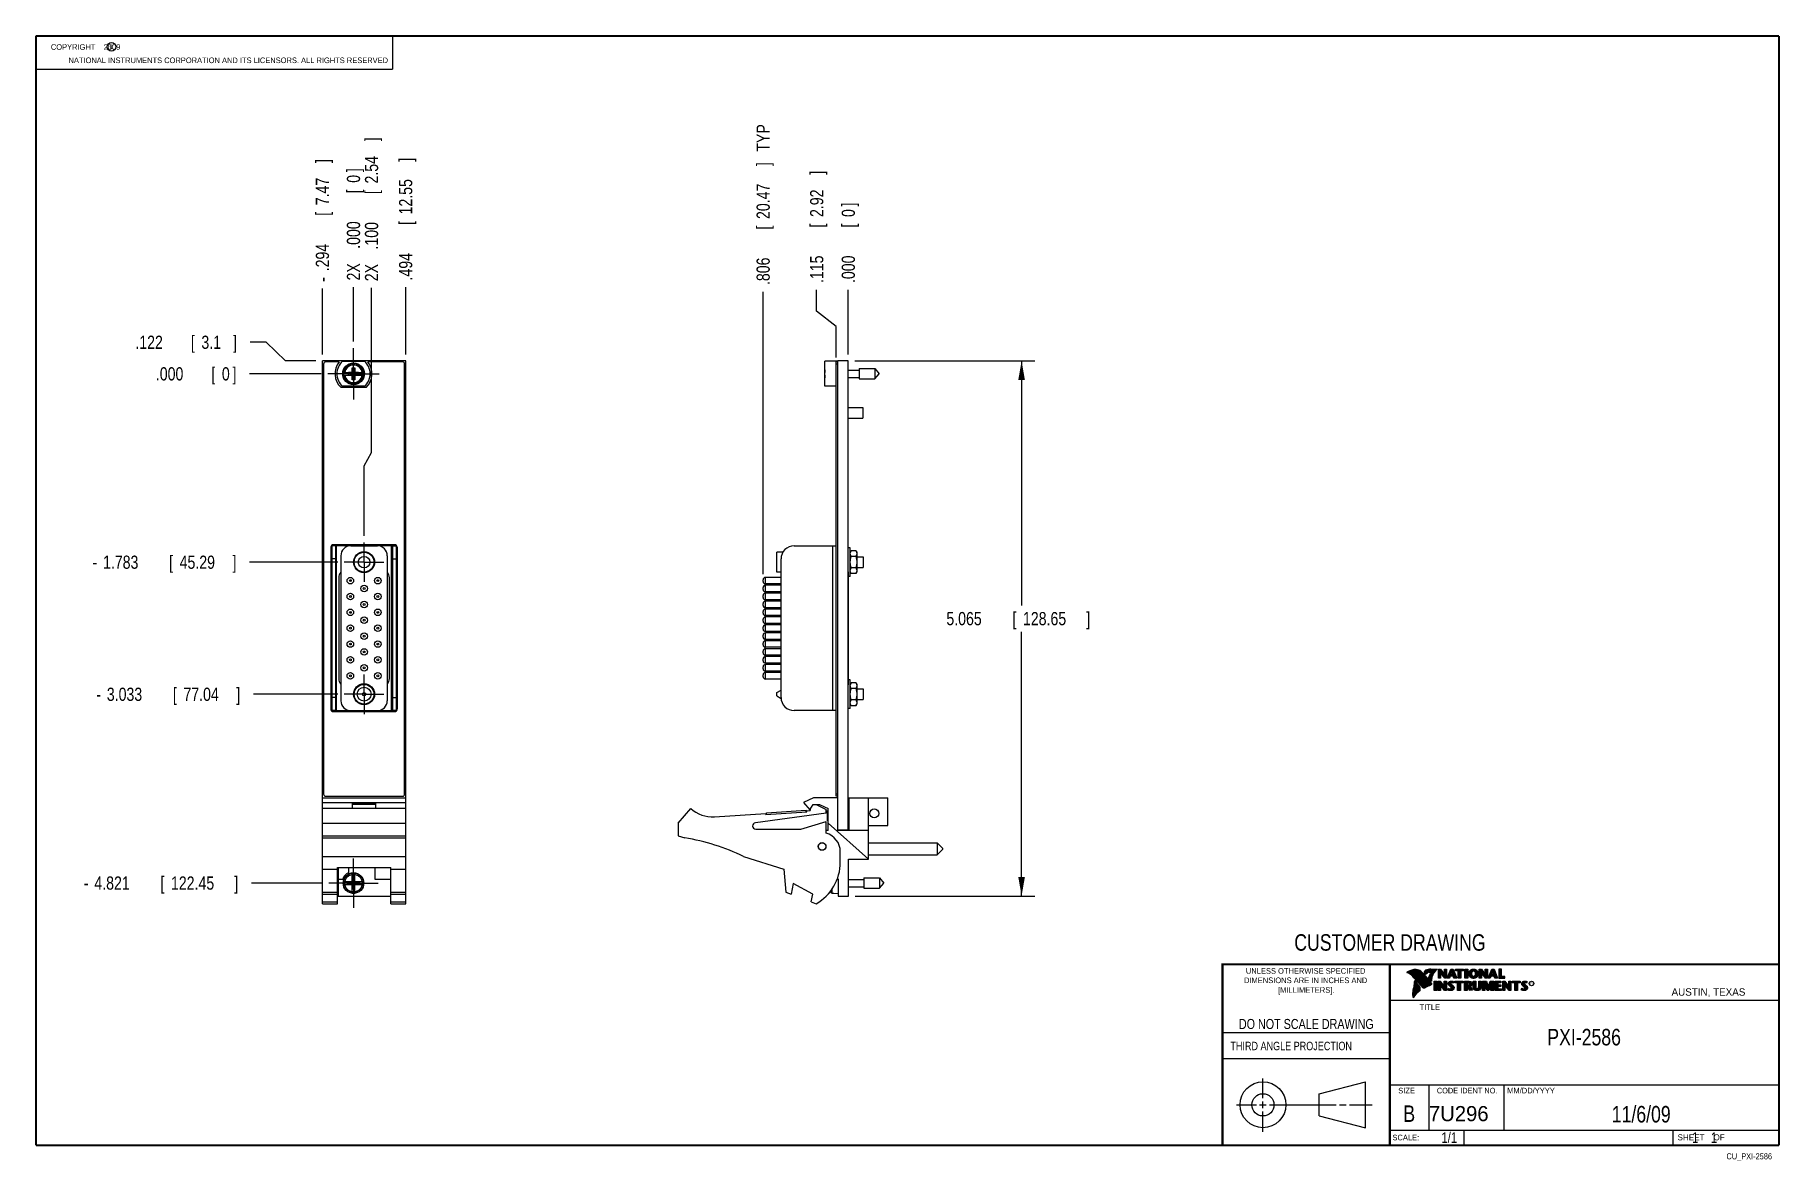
# Model space of a CAD drawing. Header units: inches. Extents: x 0.2 to 16.8, y 0.1 to 10.8.
import ezdxf
from ezdxf.enums import TextEntityAlignment as Align

# ---------------------------------------------------------------- set-up
doc = ezdxf.new("R2010")
doc.units = ezdxf.units.IN
doc.header["$LTSCALE"] = 0.935
doc.header["$MEASUREMENT"] = 0
doc.linetypes.add('CENTER', pattern=[0.6, 0.375, -0.075, 0.075, -0.075])
doc.layers.get('0').update_dxf_attribs({"linetype": 'CONTINUOUS'})
doc.layers.add('DEFAULT_1', color=7, linetype='CENTER')
doc.layers.add('DIMENSIONS', color=7, linetype='CONTINUOUS')
doc.styles.get("Standard").update_dxf_attribs({"font": 'txt', "width": 0.8})
doc.dimstyles.new('DIMSTYLE_1', dxfattribs={"dimtxt": 0.125, "dimasz": 0.18, "dimexe": 0.18, "dimexo": 0.0625, "dimgap": 0.09, "dimtad": 0, "dimtih": 1, "dimtoh": 1, "dimdec": 3, "dimzin": 4, "dimdsep": 46, "dimtxsty": 'STANDARD', "dimblk": '_FILLED', "dimblk1": '_FILLED', "dimblk2": '_FILLED', "dimcen": 0.09, "dimadec": 0, "dimazin": 0, "dimtp": 0.001, "dimtm": 0.001, "dimtfac": 1, "dimtdec": 3, "dimtofl": 0, "dimtmove": 0, "dimatfit": 3, "dimldrblk": '_FILLED', "dimfxl": 1, "dimtolj": 1, "dimtzin": 4, "dimarcsym": 0})
doc.dimstyles.new('DIMSTYLE_2', dxfattribs={"dimtxt": 0.125, "dimasz": 0.18, "dimexe": 0.18, "dimexo": 0.0625, "dimgap": 0.09, "dimtad": 0, "dimtih": 1, "dimtoh": 1, "dimdec": 3, "dimzin": 4, "dimdsep": 46, "dimtxsty": 'STANDARD', "dimblk": '_FILLED', "dimblk1": '_FILLED', "dimblk2": '_FILLED', "dimcen": 0.09, "dimadec": 0, "dimazin": 0, "dimtp": 0.001, "dimtm": 0.001, "dimtfac": 1, "dimtdec": 3, "dimtofl": 0, "dimtmove": 0, "dimatfit": 3, "dimldrblk": '_FILLED', "dimfxl": 1, "dimtolj": 1, "dimtzin": 4, "dimarcsym": 0})

msp = doc.modelspace()

# ---------------------------------------------------------------- texts
at = {"color": 2, "linetype": 'CONTINUOUS', "width": 0.8}
for s, height, p in [('c', 0.053, (0.946, 10.6363)), ('NATIONAL INSTRUMENTS CORPORATION AND ITS LICENSORS. ALL RIGHTS RESERVED', 0.053, (0.5583, 10.5016)), ('THIRD ANGLE PROJECTION', 0.08, (11.5564, 1.1584))]:
    msp.add_text(s, height=height, dxfattribs=at).set_placement(p)
at = {"color": 7, "linetype": 'CONTINUOUS', "width": 0.8}
for s, height, p in [('CUSTOMER DRAWING', 0.15625, (13.0668, 2.1001)), ('DO NOT SCALE DRAWING', 0.095, (12.2754, 1.3592)), ('B', 0.1562, (13.2497, 0.4798))]:
    msp.add_text(s, height=height, dxfattribs=at).set_placement(p, align=Align.CENTER)
at = {"color": 2, "linetype": 'CONTINUOUS'}
for s, p in [('DIMENSIONS ARE IN INCHES AND', (12.2688, 1.7933)), ('UNLESS OTHERWISE SPECIFIED', (12.2688, 1.8819)), ('[MILLIMETERS].', (12.2746, 1.7015))]:
    msp.add_text(s, height=0.053254, dxfattribs=at).set_placement(p, align=Align.CENTER)
for s, height, p in [('R', 0.0217, (14.3971, 1.7782)), ('AUSTIN, TEXAS', 0.069617, (15.7327, 1.6745)), ('TITLE', 0.05325, (13.3474, 1.5397)), ('SIZE', 0.05325, (13.1451, 0.7494)), ('MM/DD/YYYY', 0.05325, (14.1765, 0.7494)), ('SCALE:', 0.05325, (13.0904, 0.3053)), ('SHEET    OF', 0.057262, (15.7892, 0.3052))]:
    msp.add_text(s, height=height, dxfattribs=at).set_placement(p)
at = {"color": 2, "linetype": 'CONTINUOUS', "width": 0.95}
msp.add_text('CODE IDENT NO.', height=0.053254, dxfattribs=at).set_placement((13.7978, 0.7494), align=Align.CENTER)
at = {"color": 7, "linetype": 'CONTINUOUS'}
msp.add_text('7U296', height=0.14316, dxfattribs=at).set_placement((13.4363, 0.4866))
at = {"color": 7, "linetype": 'CONTINUOUS', "width": 0.8}
msp.add_text('1/1', height=0.1, dxfattribs=at).set_placement((13.7025, 0.2805), align=Align.RIGHT)
at = {"color": 2, "linetype": 'CONTINUOUS', "width": 0.8}
msp.add_text('CU_PXI-2586', height=0.057262, dxfattribs=at).set_placement((16.6837, 0.1254), align=Align.RIGHT)
at = {"color": 2, "linetype": 'CONTINUOUS', "insert": (0.3125, 10.6805), "char_height": 0.053, "width": 0.8904, "attachment_point": 1}
msp.add_mtext('    COPYRIGHT    2009', dxfattribs=at)
at = {"color": 7, "linetype": 'CONTINUOUS'}
for s, insert, char_height, width, attachment_point in [('PXI-2586\\P ', (14.9051, 1.3603), 0.15625, 1, 2), ('11/6/09 ', (15.4455, 0.6307), 0.15625, 1, 2), ('    1    1', (15.8075, 0.3805), 0.1, 0.8, 1)]:
    msp.add_mtext(s, dxfattribs=dict(at, insert=insert, char_height=char_height, width=width, attachment_point=attachment_point))

# ---------------------------------------------------------------- blocks, each defined once
blk = doc.blocks.new('*D0')
at = {"layer": 'DIMENSIONS', "color": 2, "linetype": 'CONTINUOUS'}
for p, q in [((7.64, 8.153), (7.64, 8.357)), ((7.824, 8.01), (7.64, 8.153)), ((7.824, 7.715), (7.824, 8.01))]:
    blk.add_line(p, q, dxfattribs=at)
at = {"layer": 'DIMENSIONS', "color": 2, "linetype": 'CONTINUOUS', "width": 0.8}
for s, p in [(']', (7.703, 9.445)), ('2.92', (7.703, 9.045)), ('[', (7.703, 8.945)), ('.115', (7.703, 8.42))]:
    blk.add_text(s, height=0.125, rotation=90, dxfattribs=at).set_placement(p)
blk = doc.blocks.new('_FILLED')
at = {"color": 0, "linetype": 'BYBLOCK'}
blk.add_solid([(0, 0), (-1, 0.174), (-1, -0.174)], dxfattribs=at)
blk = doc.blocks.new('*D1')
at = {"layer": 'DIMENSIONS', "color": 2, "linetype": 'CONTINUOUS'}
blk.add_line((7.133, 5.665), (7.133, 8.338), dxfattribs=at)
at = {"layer": 'DIMENSIONS', "color": 2, "linetype": 'CONTINUOUS', "width": 0.8}
for s, p in [(' TYP', (7.196, 9.626)), (']', (7.196, 9.526)), ('20.47', (7.196, 9.026)), ('[', (7.196, 8.926)), ('.806', (7.196, 8.401))]:
    blk.add_text(s, height=0.125, rotation=90, dxfattribs=at).set_placement(p)
blk = doc.blocks.new('*D2')
at = {"layer": 'DIMENSIONS', "color": 2, "linetype": 'CONTINUOUS'}
blk.add_line((7.939, 7.745), (7.939, 8.357), dxfattribs=at)
at = {"layer": 'DIMENSIONS', "color": 2, "linetype": 'CONTINUOUS', "width": 0.8}
for s, p in [(']', (8.002, 9.145)), ('0', (8.002, 9.045)), ('[', (8.002, 8.945)), ('.000', (8.002, 8.42))]:
    blk.add_text(s, height=0.125, rotation=90, dxfattribs=at).set_placement(p)
blk = doc.blocks.new('*D3')
at = {"layer": 'DIMENSIONS', "color": 2, "linetype": 'CONTINUOUS'}
for p, q in [((8.002, 7.683), (9.705, 7.683)), ((9.58, 7.683), (9.58, 5.369)), ((9.58, 2.618), (9.58, 5.119)), ((8.005, 2.618), (9.705, 2.618))]:
    blk.add_line(p, q, dxfattribs=at)
at = {"layer": 'DIMENSIONS', "color": 2, "linetype": 'CONTINUOUS', "xscale": 0.18, "yscale": 0.18, "zscale": 0.18}
for p, rotation in [((9.58, 7.683), 90), ((9.58, 2.618), 270)]:
    blk.add_blockref('_FILLED', p, dxfattribs=dict(at, rotation=rotation))
at = {"layer": 'DIMENSIONS', "color": 2, "linetype": 'CONTINUOUS', "width": 0.8}
for s, p in [('5.065', (8.868, 5.181)), ('[', (9.493, 5.181)), ('128.65', (9.593, 5.181)), (']', (10.193, 5.181))]:
    blk.add_text(s, height=0.125, dxfattribs=at).set_placement(p)
blk = doc.blocks.new('*D4')
at = {"layer": 'DIMENSIONS', "color": 2, "linetype": 'CONTINUOUS'}
blk.add_line((3.106, 5.778), (2.272, 5.778), dxfattribs=at)
at = {"layer": 'DIMENSIONS', "color": 2, "linetype": 'CONTINUOUS', "width": 0.8}
for s, p in [('1.783', (0.885, 5.715)), ('[', (1.51, 5.715)), ('45.29', (1.61, 5.715)), (']', (2.11, 5.715)), ('-', (0.785, 5.715))]:
    blk.add_text(s, height=0.125, dxfattribs=at).set_placement(p)
blk = doc.blocks.new('*D5')
at = {"layer": 'DIMENSIONS', "color": 2, "linetype": 'CONTINUOUS'}
for p, q in [((2.429, 7.86), (2.278, 7.86)), ((2.612, 7.683), (2.429, 7.86)), ((2.899, 7.683), (2.612, 7.683))]:
    blk.add_line(p, q, dxfattribs=at)
at = {"layer": 'DIMENSIONS', "color": 2, "linetype": 'CONTINUOUS', "width": 0.8}
for s, p in [('.122', (1.191, 7.797)), ('[', (1.716, 7.797)), ('3.1', (1.816, 7.797)), (']', (2.116, 7.797))]:
    blk.add_text(s, height=0.125, dxfattribs=at).set_placement(p)
blk = doc.blocks.new('*D6')
at = {"layer": 'DIMENSIONS', "color": 2, "linetype": 'CONTINUOUS'}
blk.add_line((3.106, 4.528), (2.308, 4.528), dxfattribs=at)
at = {"layer": 'DIMENSIONS', "color": 2, "linetype": 'CONTINUOUS', "width": 0.8}
for s, p in [('-', (0.821, 4.465)), ('3.033', (0.921, 4.465)), ('[', (1.546, 4.465)), ('77.04', (1.646, 4.465)), (']', (2.146, 4.465))]:
    blk.add_text(s, height=0.125, dxfattribs=at).set_placement(p)
blk = doc.blocks.new('*D7')
at = {"layer": 'DIMENSIONS', "color": 2, "linetype": 'CONTINUOUS'}
blk.add_line((2.959, 2.74), (2.29, 2.74), dxfattribs=at)
at = {"layer": 'DIMENSIONS', "color": 2, "linetype": 'CONTINUOUS', "width": 0.8}
for s, p in [('[', (1.428, 2.678)), (']', (2.128, 2.678)), ('-', (0.703, 2.678)), ('4.821', (0.803, 2.678)), ('122.45', (1.528, 2.678))]:
    blk.add_text(s, height=0.125, dxfattribs=at).set_placement(p)
blk = doc.blocks.new('*D8')
at = {"layer": 'DIMENSIONS', "color": 2, "linetype": 'CONTINUOUS'}
blk.add_line((2.95, 7.561), (2.272, 7.561), dxfattribs=at)
at = {"layer": 'DIMENSIONS', "color": 2, "linetype": 'CONTINUOUS', "width": 0.8}
for s, p in [('.000', (1.385, 7.498)), ('[', (1.91, 7.498)), ('0', (2.01, 7.498)), (']', (2.11, 7.498))]:
    blk.add_text(s, height=0.125, dxfattribs=at).set_placement(p)
blk = doc.blocks.new('*D9')
at = {"layer": 'DIMENSIONS', "color": 2, "linetype": 'CONTINUOUS'}
blk.add_line((3.75, 7.745), (3.75, 8.382), dxfattribs=at)
at = {"layer": 'DIMENSIONS', "color": 2, "linetype": 'CONTINUOUS', "width": 0.8}
for s, p in [(']', (3.812, 9.569)), ('12.55', (3.812, 9.069)), ('[', (3.812, 8.969)), ('.494', (3.812, 8.444))]:
    blk.add_text(s, height=0.125, rotation=90, dxfattribs=at).set_placement(p)
blk = doc.blocks.new('*D10')
at = {"layer": 'DIMENSIONS', "color": 2, "linetype": 'CONTINUOUS'}
blk.add_line((2.962, 7.745), (2.962, 8.369), dxfattribs=at)
at = {"layer": 'DIMENSIONS', "color": 2, "linetype": 'CONTINUOUS', "width": 0.8}
for s, p in [(']', (3.024, 9.556)), ('7.47', (3.024, 9.156)), ('[', (3.024, 9.056)), ('.294', (3.024, 8.531)), ('-', (3.024, 8.431))]:
    blk.add_text(s, height=0.125, rotation=90, dxfattribs=at).set_placement(p)
blk = doc.blocks.new('*D11')
at = {"layer": 'DIMENSIONS', "color": 2, "linetype": 'CONTINUOUS'}
for p, q in [((3.426, 6.815), (3.426, 8.375)), ((3.356, 6.69), (3.426, 6.815)), ((3.356, 6.028), (3.356, 6.69))]:
    blk.add_line(p, q, dxfattribs=at)
at = {"layer": 'DIMENSIONS', "color": 2, "linetype": 'CONTINUOUS', "width": 0.8}
for s, p in [(']', (3.489, 9.762)), ('2.54', (3.489, 9.362)), ('[', (3.489, 9.262)), ('.100', (3.489, 8.737)), ('2X ', (3.489, 8.437))]:
    blk.add_text(s, height=0.125, rotation=90, dxfattribs=at).set_placement(p)
blk = doc.blocks.new('*D12')
at = {"layer": 'DIMENSIONS', "color": 2, "linetype": 'CONTINUOUS'}
blk.add_line((3.256, 7.867), (3.256, 8.382), dxfattribs=at)
at = {"layer": 'DIMENSIONS', "color": 2, "linetype": 'CONTINUOUS', "width": 0.8}
for s, p in [(']', (3.318, 9.469)), ('0', (3.318, 9.369)), ('[', (3.318, 9.269)), ('.000', (3.318, 8.744)), ('2X ', (3.318, 8.444))]:
    blk.add_text(s, height=0.125, rotation=90, dxfattribs=at).set_placement(p)

# ---------------------------------------------------------------- dimensions: what is measured, and where the dimension line sits
at = {"layer": 'DIMENSIONS', "color": 2, "linetype": 'CONTINUOUS'}
for feature_location, offset, dtype, origin, text, picture, middle in [((7.133, 5.6654), (0, 2.673), 1, (7.939, 7.6829), '<> TYP', '*D1', (7.133, 9.2135)), ((3.3559703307, 6.0279202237), (0.0700511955, 2.3470562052), 0, (3.2559703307, 7.8044202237), '2X <>', '*D11', (3.4260215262, 9.1499764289)), ((2.962, 7.7454), (0, 0.6233), 1, (3.256, 7.8044), '-<>', '*D10', (2.962, 9.0437)), ((3.2559703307, 7.8669202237), (0, 0.5149318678), 1, (3.2559703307, 7.8044202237), '2X <>', '*D12', (3.2559703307, 9.0068520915)), ((2.9595, 2.74), (-0.6694, 0), 0, (3.0125, 7.5609), '-<>', '*D7', (1.4651, 2.74)), ((3.106, 5.7779), (-0.834, 0), 0, (3.0125, 7.5609), '-<>', '*D4', (1.497, 5.7779)), ((3.106, 4.5279), (-0.7976, 0), 0, (3.0125, 7.5609), '-<>', '*D6', (1.5334, 4.5279))]:
    dim = msp.add_ordinate_dim(feature_location=feature_location, offset=offset, dtype=dtype, origin=origin, text=text, dimstyle='DIMSTYLE_1', dxfattribs=at)
    dim.commit()
    dim.dimension.update_dxf_attribs({"geometry": picture, "text_midpoint": middle})
for feature_location, offset, dtype, origin, picture, middle in [((3.75, 7.7454), (0, 0.6364), 1, (3.256, 7.8044), '*D9', (3.75, 9.0569)), ((7.8240142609, 7.7154202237), (-0.1835410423, 0.6417028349), 0, (7.9390142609, 7.6829202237), '*D0', (7.6404732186, 8.9821230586)), ((7.9390142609, 7.7454202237), (0, 0.6117028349), 1, (7.9390142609, 7.6829202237), '*D2', (7.9390142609, 8.8321230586)), ((2.8995, 7.6829), (-0.6212, 0.177), 0, (3.0125, 7.5609), '*D5', (1.7033, 7.8599)), ((2.9499703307, 7.5609202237), (-0.6779670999, 0), 0, (3.0124703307, 7.5609202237), '*D8', (1.7970032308, 7.5609202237))]:
    dim = msp.add_ordinate_dim(feature_location=feature_location, offset=offset, dtype=dtype, origin=origin, dimstyle='DIMSTYLE_1', dxfattribs=at)
    dim.commit()
    dim.dimension.update_dxf_attribs({"geometry": picture, "text_midpoint": middle})
dim = msp.add_linear_dim(base=(9.58, 2.618), p1=(8.0015, 7.6829), p2=(8.0045, 2.618), angle=270, dimstyle='DIMSTYLE_2', dxfattribs=at)
dim.commit()
dim.dimension.update_dxf_attribs({"geometry": '*D3', "text_midpoint": (9.58, 5.244), "dimtype": 160})

# ---------------------------------------------------------------- linework, layer by layer
at = {"color": 2, "linetype": 'CONTINUOUS'}
for p, q in [((0.25, 10.7586), (3.625, 10.7586)), ((0.25, 10.7586), (0.25, 10.4456)), ((3.625, 10.7586), (3.625, 10.4456)), ((0.25, 10.4456), (3.625, 10.4456)), ((13.0652, 1.9695), (16.745, 1.9695)), ((13.0652, 1.9695), (13.0652, 0.2605)), ((13.2311, 1.8934), (13.2311, 1.8949)), ((13.2347, 1.8921), (13.2347, 1.8972)), ((13.2382, 1.8907), (13.2382, 1.8994)), ((13.2418, 1.8892), (13.2418, 1.9015)), ((13.2453, 1.8876), (13.2453, 1.9035)), ((13.2489, 1.8858), (13.2489, 1.9054)), ((13.2524, 1.8839), (13.2524, 1.9069)), ((13.256, 1.8818), (13.256, 1.9084)), ((13.2596, 1.8796), (13.2596, 1.9098)), ((13.2631, 1.8772), (13.2631, 1.9111)), ((13.2667, 1.8747), (13.2667, 1.9124)), ((13.2702, 1.872), (13.2702, 1.9135)), ((13.2738, 1.869), (13.2738, 1.9146)), ((13.2773, 1.8658), (13.2773, 1.9155)), ((13.2809, 1.8624), (13.2809, 1.9164)), ((13.2844, 1.8587), (13.2844, 1.9173)), ((13.288, 1.8549), (13.288, 1.9181)), ((13.2915, 1.851), (13.2915, 1.9188)), ((13.2951, 1.8471), (13.2951, 1.9194)), ((13.2987, 1.8431), (13.2987, 1.9198)), ((13.3022, 1.8391), (13.3022, 1.92)), ((13.3058, 1.8351), (13.3058, 1.9201)), ((13.3093, 1.8311), (13.3093, 1.9201)), ((13.3129, 1.827), (13.3129, 1.9199)), ((13.3164, 1.8229), (13.3164, 1.9196)), ((13.32, 1.8188), (13.32, 1.9192)), ((13.3235, 1.8146), (13.3235, 1.9186)), ((13.3271, 1.8104), (13.3271, 1.9179)), ((13.3306, 1.8062), (13.3306, 1.9172)), ((13.3342, 1.802), (13.3342, 1.9163)), ((13.3378, 1.7978), (13.3378, 1.9151)), ((13.3413, 1.7937), (13.3413, 1.9138)), ((13.3449, 1.7897), (13.3449, 1.9122)), ((13.3484, 1.7856), (13.3484, 1.9103)), ((13.352, 1.7817), (13.352, 1.9081)), ((13.3555, 1.7778), (13.3555, 1.9055)), ((13.3591, 1.7739), (13.3591, 1.9026)), ((13.3626, 1.7701), (13.3626, 1.8991)), ((13.3662, 1.7663), (13.3662, 1.8952)), ((13.3697, 1.7625), (13.3697, 1.8915)), ((13.3733, 1.7588), (13.3733, 1.8878)), ((13.3769, 1.7556), (13.3769, 1.8841)), ((13.3804, 1.7529), (13.3804, 1.8803)), ((13.384, 1.7512), (13.384, 1.8766)), ((13.3875, 1.7509), (13.3875, 1.8728)), ((13.4022, 1.878), (13.3901, 1.8922)), ((13.3911, 1.7518), (13.3911, 1.8691)), ((13.4029, 1.881), (13.3927, 1.893)), ((13.3946, 1.8908), (13.3946, 1.8999)), ((13.3946, 1.7533), (13.3946, 1.8653)), ((13.3982, 1.8866), (13.3982, 1.9062)), ((13.3982, 1.7548), (13.3982, 1.8615)), ((13.4017, 1.8824), (13.4017, 1.9101)), ((13.4017, 1.7563), (13.4017, 1.8574)), ((13.4053, 1.8823), (13.4053, 1.9129)), ((13.4053, 1.7578), (13.4053, 1.8531)), ((13.4088, 1.8844), (13.4088, 1.915)), ((13.4088, 1.7593), (13.4088, 1.8488)), ((13.4124, 1.887), (13.4124, 1.9167)), ((13.4124, 1.7609), (13.4124, 1.8445)), ((13.4159, 1.89), (13.4159, 1.9182)), ((13.4159, 1.7625), (13.4159, 1.8402)), ((13.4195, 1.8937), (13.4195, 1.9193)), ((13.4195, 1.7641), (13.4195, 1.8359)), ((13.4231, 1.8964), (13.4231, 1.9203)), ((13.4231, 1.7657), (13.4231, 1.8316)), ((13.4266, 1.8982), (13.4266, 1.9209)), ((13.4266, 1.7674), (13.4266, 1.8273)), ((13.4302, 1.8995), (13.4302, 1.9214)), ((13.4302, 1.7691), (13.4302, 1.823)), ((13.4414, 1.8328), (13.4319, 1.8437)), ((13.4337, 1.8997), (13.4337, 1.922)), ((13.4337, 1.7708), (13.4337, 1.8187)), ((13.4433, 1.8344), (13.4349, 1.844)), ((13.4373, 1.8991), (13.4373, 1.9224)), ((13.4373, 1.8413), (13.4373, 1.8491)), ((13.4408, 1.898), (13.4408, 1.9228)), ((13.4408, 1.8372), (13.4408, 1.8572)), ((13.4444, 1.8972), (13.4444, 1.9231)), ((13.4444, 1.8331), (13.4444, 1.8665)), ((13.4479, 1.8969), (13.4479, 1.9234)), ((13.4479, 1.8288), (13.4479, 1.873)), ((13.4515, 1.8966), (13.4515, 1.9236)), ((13.4515, 1.8247), (13.4515, 1.8764)), ((13.4529, 1.9261), (13.5132, 1.9271)), ((13.453, 1.9236), (13.5067, 1.9245)), ((13.455, 1.8965), (13.455, 1.9237)), ((13.455, 1.8207), (13.455, 1.878)), ((13.4586, 1.8964), (13.4586, 1.9237)), ((13.4586, 1.8303), (13.4586, 1.879)), ((13.4622, 1.8957), (13.4622, 1.9238)), ((13.4622, 1.8535), (13.4622, 1.8795)), ((13.4657, 1.8935), (13.4657, 1.9238)), ((13.4657, 1.8636), (13.4657, 1.8798)), ((13.4693, 1.872), (13.4693, 1.9239)), ((13.4728, 1.8794), (13.4728, 1.9239)), ((13.4764, 1.8859), (13.4764, 1.924)), ((13.4799, 1.8919), (13.4799, 1.924)), ((13.4835, 1.8973), (13.4835, 1.9241)), ((13.487, 1.9023), (13.487, 1.9242)), ((13.4906, 1.9069), (13.4906, 1.9242)), ((13.4941, 1.9112), (13.4941, 1.9243)), ((13.4977, 1.9153), (13.4977, 1.9243)), ((13.5013, 1.9191), (13.5013, 1.9244)), ((13.5261, 1.9263), (13.5451, 1.9263)), ((13.5261, 1.839), (13.5261, 1.9263)), ((13.5466, 1.839), (13.5261, 1.839)), ((13.5286, 1.9237), (13.5439, 1.9237)), ((13.5286, 1.8415), (13.5286, 1.9237)), ((13.5441, 1.8415), (13.5286, 1.8415)), ((13.5332, 1.8415), (13.5332, 1.9237)), ((13.5367, 1.8415), (13.5367, 1.9237)), ((13.5402, 1.8415), (13.5402, 1.9237)), ((13.5441, 1.8976), (13.5437, 1.9237)), ((13.5439, 1.9237), (13.5854, 1.869)), ((13.5873, 1.8415), (13.5441, 1.8976)), ((13.5441, 1.8976), (13.5441, 1.8415)), ((13.5451, 1.9263), (13.5829, 1.8765)), ((13.586, 1.839), (13.5466, 1.8902)), ((13.5466, 1.8902), (13.5466, 1.839)), ((13.5471, 1.8936), (13.5471, 1.9194)), ((13.5506, 1.8891), (13.5506, 1.9149)), ((13.5541, 1.8846), (13.5541, 1.9103)), ((13.5576, 1.8801), (13.5576, 1.9057)), ((13.561, 1.8756), (13.561, 1.9011)), ((13.5645, 1.8711), (13.5645, 1.8965)), ((13.568, 1.8665), (13.568, 1.8919)), ((13.5715, 1.862), (13.5715, 1.8874)), ((13.575, 1.8575), (13.575, 1.8828)), ((13.5784, 1.853), (13.5784, 1.8782)), ((13.5819, 1.8485), (13.5819, 1.8736)), ((13.5829, 1.9263), (13.6036, 1.9263)), ((13.5829, 1.8765), (13.5829, 1.9263)), ((13.5854, 1.9237), (13.6011, 1.9237)), ((13.5854, 1.869), (13.5854, 1.9237)), ((13.5854, 1.844), (13.5854, 1.869)), ((13.6036, 1.839), (13.586, 1.839)), ((13.6011, 1.8415), (13.5873, 1.8415)), ((13.5889, 1.8415), (13.5889, 1.9237)), ((13.5923, 1.8415), (13.5923, 1.9237)), ((13.5958, 1.8415), (13.5958, 1.9237)), ((13.5993, 1.8415), (13.5993, 1.9237)), ((13.6011, 1.9237), (13.6011, 1.8415)), ((13.6036, 1.9263), (13.6036, 1.839)), ((13.6088, 1.839), (13.6444, 1.9262)), ((13.6294, 1.839), (13.6088, 1.839)), ((13.6125, 1.8415), (13.6461, 1.9237)), ((13.6277, 1.8415), (13.6125, 1.8415)), ((13.6167, 1.8415), (13.6167, 1.8516)), ((13.6201, 1.8415), (13.6201, 1.8601)), ((13.6236, 1.8415), (13.6236, 1.8686)), ((13.6271, 1.8415), (13.6271, 1.8771)), ((13.6361, 1.8623), (13.6277, 1.8415)), ((13.6378, 1.8598), (13.6294, 1.839)), ((13.6306, 1.8486), (13.6306, 1.8857)), ((13.634, 1.8573), (13.634, 1.8942)), ((13.6665, 1.8623), (13.6361, 1.8623)), ((13.6375, 1.8623), (13.6375, 1.9027)), ((13.6647, 1.8598), (13.6378, 1.8598)), ((13.6388, 1.8711), (13.65, 1.9073)), ((13.6639, 1.8711), (13.6388, 1.8711)), ((13.641, 1.8781), (13.641, 1.9112)), ((13.641, 1.8623), (13.641, 1.8711)), ((13.6423, 1.8736), (13.6519, 1.9048)), ((13.6606, 1.8736), (13.6423, 1.8736)), ((13.6444, 1.9262), (13.6664, 1.9262)), ((13.6445, 1.8893), (13.6445, 1.9197)), ((13.6445, 1.8623), (13.6445, 1.8711)), ((13.6461, 1.9237), (13.6647, 1.9237)), ((13.6479, 1.9006), (13.6479, 1.9237)), ((13.6479, 1.8623), (13.6479, 1.8711)), ((13.65, 1.9073), (13.6541, 1.9073)), ((13.6514, 1.9073), (13.6514, 1.9237)), ((13.6514, 1.8623), (13.6514, 1.8711)), ((13.6519, 1.9048), (13.6521, 1.9048)), ((13.6521, 1.9048), (13.6606, 1.8736)), ((13.6541, 1.9073), (13.6639, 1.8711)), ((13.6549, 1.9043), (13.6549, 1.9237)), ((13.6549, 1.8623), (13.6549, 1.8711)), ((13.6584, 1.8915), (13.6584, 1.9237)), ((13.6584, 1.8623), (13.6584, 1.8711)), ((13.6618, 1.8787), (13.6618, 1.9237)), ((13.6618, 1.8623), (13.6618, 1.8711)), ((13.6647, 1.9237), (13.6959, 1.8415)), ((13.6717, 1.839), (13.6647, 1.8598)), ((13.6653, 1.8623), (13.6653, 1.922)), ((13.6664, 1.9262), (13.6995, 1.839)), ((13.6735, 1.8415), (13.6665, 1.8623)), ((13.6688, 1.8555), (13.6688, 1.9128)), ((13.6995, 1.839), (13.6717, 1.839)), ((13.6723, 1.8452), (13.6723, 1.9037)), ((13.6959, 1.8415), (13.6735, 1.8415)), ((13.6757, 1.8415), (13.6757, 1.8945)), ((13.6792, 1.8415), (13.6792, 1.8854)), ((13.6827, 1.8415), (13.6827, 1.8762)), ((13.6862, 1.8415), (13.6862, 1.8671)), ((13.6866, 1.9262), (13.7634, 1.9262)), ((13.6866, 1.9099), (13.6866, 1.9262)), ((13.7118, 1.9099), (13.6866, 1.9099)), ((13.6891, 1.9237), (13.7609, 1.9237)), ((13.6891, 1.9125), (13.6891, 1.9237)), ((13.7143, 1.9125), (13.6891, 1.9125)), ((13.6896, 1.8415), (13.6896, 1.8579)), ((13.6931, 1.9125), (13.6931, 1.9237)), ((13.6931, 1.8415), (13.6931, 1.8488)), ((13.6966, 1.9125), (13.6966, 1.9237)), ((13.7001, 1.9125), (13.7001, 1.9237)), ((13.7035, 1.9125), (13.7035, 1.9237)), ((13.707, 1.9125), (13.707, 1.9237)), ((13.7105, 1.9125), (13.7105, 1.9237)), ((13.7118, 1.839), (13.7118, 1.9099)), ((13.7382, 1.839), (13.7118, 1.839)), ((13.7143, 1.9125), (13.714, 1.9237)), ((13.7143, 1.8415), (13.7143, 1.9125)), ((13.7357, 1.8415), (13.7143, 1.8415)), ((13.7174, 1.8415), (13.7174, 1.9237)), ((13.7209, 1.8415), (13.7209, 1.9237)), ((13.7244, 1.8415), (13.7244, 1.9237)), ((13.7279, 1.8415), (13.7279, 1.9237)), ((13.7313, 1.8415), (13.7313, 1.9237)), ((13.7357, 1.9125), (13.7348, 1.9237)), ((13.7609, 1.9125), (13.7357, 1.9125)), ((13.7357, 1.9125), (13.7357, 1.8415)), ((13.7634, 1.9099), (13.7382, 1.9099)), ((13.7382, 1.9099), (13.7382, 1.839)), ((13.7383, 1.9125), (13.7383, 1.9237)), ((13.7418, 1.9125), (13.7418, 1.9237)), ((13.7452, 1.9125), (13.7452, 1.9237)), ((13.7487, 1.9125), (13.7487, 1.9237)), ((13.7522, 1.9125), (13.7522, 1.9237)), ((13.7557, 1.9125), (13.7557, 1.9237)), ((13.7591, 1.9125), (13.7591, 1.9237)), ((13.7609, 1.9237), (13.7609, 1.9125)), ((13.7634, 1.9262), (13.7634, 1.9099)), ((13.7768, 1.9262), (13.8031, 1.9262)), ((13.7768, 1.839), (13.7768, 1.9262)), ((13.8031, 1.839), (13.7768, 1.839)), ((13.7794, 1.9237), (13.8006, 1.9237)), ((13.7794, 1.8415), (13.7794, 1.9237)), ((13.8006, 1.8415), (13.7794, 1.8415)), ((13.7835, 1.8415), (13.7835, 1.9237)), ((13.787, 1.8415), (13.787, 1.9237)), ((13.7904, 1.8415), (13.7904, 1.9237)), ((13.7939, 1.8415), (13.7939, 1.9237)), ((13.7974, 1.8415), (13.7974, 1.9237)), ((13.8006, 1.9237), (13.8006, 1.8415)), ((13.8031, 1.9262), (13.8031, 1.839)), ((13.8154, 1.8853), (13.8155, 1.8871)), ((13.8154, 1.8834), (13.8154, 1.8853)), ((13.8154, 1.8816), (13.8154, 1.8834)), ((13.8155, 1.8797), (13.8154, 1.8816)), ((13.8155, 1.8871), (13.8157, 1.8889)), ((13.8157, 1.8779), (13.8155, 1.8797)), ((13.8157, 1.8889), (13.8159, 1.8907)), ((13.8159, 1.876), (13.8157, 1.8779)), ((13.8159, 1.8907), (13.8161, 1.8924)), ((13.8162, 1.8742), (13.8159, 1.876)), ((13.8161, 1.8924), (13.8165, 1.8941)), ((13.8166, 1.8724), (13.8162, 1.8742)), ((13.8165, 1.8941), (13.8169, 1.8958)), ((13.817, 1.8706), (13.8166, 1.8724)), ((13.8169, 1.8958), (13.8174, 1.8975)), ((13.8174, 1.8689), (13.817, 1.8706)), ((13.8174, 1.8975), (13.8179, 1.8991)), ((13.8179, 1.8672), (13.8174, 1.8689)), ((13.8179, 1.8991), (13.8185, 1.9006)), ((13.8179, 1.8852), (13.818, 1.8869)), ((13.8179, 1.8834), (13.8179, 1.8852)), ((13.818, 1.8817), (13.8179, 1.8834)), ((13.8185, 1.8655), (13.8179, 1.8672)), ((13.818, 1.8869), (13.8182, 1.8886)), ((13.8181, 1.8799), (13.818, 1.8817)), ((13.8182, 1.8781), (13.8181, 1.8799)), ((13.8182, 1.8886), (13.8184, 1.8903)), ((13.8184, 1.8764), (13.8182, 1.8781)), ((13.8184, 1.8903), (13.8186, 1.892)), ((13.8187, 1.8746), (13.8184, 1.8764)), ((13.8185, 1.9006), (13.8191, 1.9021)), ((13.8191, 1.8639), (13.8185, 1.8655)), ((13.8186, 1.892), (13.819, 1.8936)), ((13.8191, 1.8729), (13.8187, 1.8746)), ((13.819, 1.8936), (13.8193, 1.8952)), ((13.8191, 1.9021), (13.8198, 1.9036)), ((13.8194, 1.8712), (13.8191, 1.8729)), ((13.8198, 1.8623), (13.8191, 1.8639)), ((13.8193, 1.8952), (13.8198, 1.8967)), ((13.8199, 1.8696), (13.8194, 1.8712)), ((13.8198, 1.9036), (13.8206, 1.9051)), ((13.8198, 1.8967), (13.8203, 1.8982)), ((13.8205, 1.8607), (13.8198, 1.8623)), ((13.8204, 1.8679), (13.8199, 1.8696)), ((13.8203, 1.8982), (13.8208, 1.8997)), ((13.8209, 1.8664), (13.8204, 1.8679)), ((13.8213, 1.8592), (13.8205, 1.8607)), ((13.8206, 1.9051), (13.8214, 1.9065)), ((13.8208, 1.8997), (13.8214, 1.9011)), ((13.8209, 1.8664), (13.8208, 1.8997)), ((13.8215, 1.8648), (13.8209, 1.8664)), ((13.8221, 1.8578), (13.8213, 1.8592)), ((13.8214, 1.9065), (13.8223, 1.9079)), ((13.8214, 1.9011), (13.8221, 1.9025)), ((13.8221, 1.8633), (13.8215, 1.8648)), ((13.8221, 1.9025), (13.8228, 1.9038)), ((13.8228, 1.8619), (13.8221, 1.8633)), ((13.823, 1.8563), (13.8221, 1.8578)), ((13.8223, 1.9079), (13.8232, 1.9092)), ((13.8228, 1.9038), (13.8236, 1.9052)), ((13.8235, 1.8604), (13.8228, 1.8619)), ((13.8239, 1.855), (13.823, 1.8563)), ((13.8232, 1.9092), (13.8243, 1.9106)), ((13.8243, 1.8591), (13.8235, 1.8604)), ((13.8236, 1.9052), (13.8244, 1.9065)), ((13.8249, 1.8536), (13.8239, 1.855)), ((13.8243, 1.9106), (13.8253, 1.9119)), ((13.8243, 1.8591), (13.8244, 1.9065)), ((13.8251, 1.8577), (13.8243, 1.8591)), ((13.8244, 1.9065), (13.8253, 1.9077)), ((13.826, 1.8523), (13.8249, 1.8536)), ((13.826, 1.8564), (13.8251, 1.8577)), ((13.8253, 1.9119), (13.8265, 1.9132)), ((13.8253, 1.9077), (13.8262, 1.909)), ((13.8269, 1.8552), (13.826, 1.8564)), ((13.8271, 1.8511), (13.826, 1.8523)), ((13.8262, 1.909), (13.8273, 1.9102)), ((13.8265, 1.9132), (13.8276, 1.9144)), ((13.8279, 1.854), (13.8269, 1.8552)), ((13.8282, 1.8499), (13.8271, 1.8511)), ((13.8273, 1.9102), (13.8283, 1.9114)), ((13.8276, 1.9144), (13.8288, 1.9156)), ((13.8279, 1.854), (13.8283, 1.9114)), ((13.8289, 1.8528), (13.8279, 1.854)), ((13.8294, 1.8487), (13.8282, 1.8499)), ((13.8283, 1.9114), (13.8294, 1.9126)), ((13.8288, 1.9156), (13.8301, 1.9167)), ((13.83, 1.8517), (13.8289, 1.8528)), ((13.8294, 1.9126), (13.8306, 1.9137)), ((13.8306, 1.8476), (13.8294, 1.8487)), ((13.8311, 1.8506), (13.83, 1.8517)), ((13.8301, 1.9167), (13.8314, 1.9178)), ((13.8306, 1.9137), (13.8318, 1.9148)), ((13.8319, 1.8466), (13.8306, 1.8476)), ((13.8311, 1.8506), (13.8318, 1.9148)), ((13.8323, 1.8496), (13.8311, 1.8506)), ((13.8314, 1.9178), (13.8327, 1.9188)), ((13.8318, 1.9148), (13.833, 1.9158)), ((13.8332, 1.8456), (13.8319, 1.8466)), ((13.8335, 1.8486), (13.8323, 1.8496)), ((13.8327, 1.9188), (13.834, 1.9198)), ((13.833, 1.9158), (13.8342, 1.9168)), ((13.8346, 1.8447), (13.8332, 1.8456)), ((13.8347, 1.8477), (13.8335, 1.8486)), ((13.834, 1.9198), (13.8354, 1.9207)), ((13.8342, 1.9168), (13.8355, 1.9177)), ((13.836, 1.8438), (13.8346, 1.8447)), ((13.8347, 1.8477), (13.8355, 1.9177)), ((13.836, 1.8468), (13.8347, 1.8477)), ((13.8354, 1.9207), (13.8368, 1.9215)), ((13.8355, 1.9177), (13.8368, 1.9185)), ((13.8373, 1.846), (13.836, 1.8468)), ((13.8374, 1.843), (13.836, 1.8438)), ((13.8368, 1.9215), (13.8382, 1.9223)), ((13.8368, 1.9185), (13.8381, 1.9193)), ((13.8386, 1.8452), (13.8373, 1.846)), ((13.839, 1.8423), (13.8374, 1.843)), ((13.8381, 1.9193), (13.8394, 1.92)), ((13.8386, 1.8452), (13.8381, 1.9193)), ((13.8382, 1.9223), (13.8397, 1.923)), ((13.84, 1.8445), (13.8386, 1.8452)), ((13.8405, 1.8416), (13.839, 1.8423)), ((13.8394, 1.92), (13.8408, 1.9207)), ((13.8397, 1.923), (13.8412, 1.9237)), ((13.8397, 1.8857), (13.8398, 1.8868)), ((13.8397, 1.8845), (13.8397, 1.8857)), ((13.8397, 1.8833), (13.8397, 1.8845)), ((13.8397, 1.8821), (13.8397, 1.8833)), ((13.8397, 1.8809), (13.8397, 1.8821)), ((13.8398, 1.8796), (13.8397, 1.8809)), ((13.8398, 1.8868), (13.8399, 1.888)), ((13.8399, 1.8784), (13.8398, 1.8796)), ((13.8399, 1.888), (13.84, 1.8891)), ((13.84, 1.8773), (13.8399, 1.8784)), ((13.84, 1.8891), (13.8401, 1.8902)), ((13.8401, 1.8761), (13.84, 1.8773)), ((13.8415, 1.8439), (13.84, 1.8445)), ((13.8401, 1.8902), (13.8402, 1.8913)), ((13.8402, 1.8749), (13.8401, 1.8761)), ((13.8402, 1.8913), (13.8403, 1.8924)), ((13.8404, 1.8738), (13.8402, 1.8749)), ((13.8403, 1.8924), (13.8405, 1.8934)), ((13.8405, 1.8727), (13.8404, 1.8738)), ((13.8405, 1.8934), (13.8407, 1.8944)), ((13.8407, 1.8716), (13.8405, 1.8727)), ((13.8421, 1.8409), (13.8405, 1.8416)), ((13.8407, 1.8944), (13.8409, 1.8954)), ((13.841, 1.8706), (13.8407, 1.8716)), ((13.8408, 1.9207), (13.8422, 1.9213)), ((13.8409, 1.8954), (13.8411, 1.8963)), ((13.8412, 1.8696), (13.841, 1.8706)), ((13.8411, 1.8963), (13.8414, 1.8972)), ((13.8412, 1.9237), (13.8427, 1.9243)), ((13.8414, 1.8686), (13.8412, 1.8696)), ((13.8414, 1.8972), (13.8416, 1.8981)), ((13.8417, 1.8677), (13.8414, 1.8686)), ((13.8415, 1.8439), (13.8417, 1.8678)), ((13.843, 1.8433), (13.8415, 1.8439)), ((13.8416, 1.8981), (13.8419, 1.899)), ((13.842, 1.8667), (13.8417, 1.8677)), ((13.8419, 1.899), (13.8422, 1.8999)), ((13.842, 1.8991), (13.8422, 1.9213)), ((13.8423, 1.8658), (13.842, 1.8667)), ((13.8438, 1.8404), (13.8421, 1.8409)), ((13.8422, 1.9213), (13.8436, 1.9219)), ((13.8422, 1.8999), (13.8426, 1.9007)), ((13.8422, 1.8844), (13.8423, 1.8856)), ((13.8422, 1.8833), (13.8422, 1.8844)), ((13.8422, 1.8821), (13.8422, 1.8833)), ((13.8423, 1.8809), (13.8422, 1.8821)), ((13.8423, 1.8867), (13.8424, 1.8878)), ((13.8423, 1.8856), (13.8423, 1.8867)), ((13.8423, 1.8798), (13.8423, 1.8809)), ((13.8424, 1.8786), (13.8423, 1.8798)), ((13.8427, 1.865), (13.8423, 1.8658)), ((13.8424, 1.8878), (13.8425, 1.8889)), ((13.8425, 1.8775), (13.8424, 1.8786)), ((13.8425, 1.8889), (13.8426, 1.89)), ((13.8426, 1.8764), (13.8425, 1.8775)), ((13.8426, 1.9007), (13.843, 1.9016)), ((13.8426, 1.89), (13.8427, 1.891)), ((13.8427, 1.8753), (13.8426, 1.8764)), ((13.8427, 1.9243), (13.8443, 1.9248)), ((13.8427, 1.891), (13.8428, 1.892)), ((13.8429, 1.8742), (13.8427, 1.8753)), ((13.8431, 1.8641), (13.8427, 1.865)), ((13.8428, 1.892), (13.843, 1.893)), ((13.843, 1.8731), (13.8429, 1.8742)), ((13.843, 1.9016), (13.8434, 1.9024)), ((13.843, 1.893), (13.8432, 1.8939)), ((13.8432, 1.8721), (13.843, 1.8731)), ((13.8445, 1.8428), (13.843, 1.8433)), ((13.8434, 1.8633), (13.8431, 1.8641)), ((13.8432, 1.8939), (13.8434, 1.8948)), ((13.8434, 1.8712), (13.8432, 1.8721)), ((13.8434, 1.9024), (13.8438, 1.9032)), ((13.8434, 1.8948), (13.8436, 1.8957)), ((13.8436, 1.8702), (13.8434, 1.8712)), ((13.8439, 1.8625), (13.8434, 1.8633)), ((13.8436, 1.9219), (13.8451, 1.9224)), ((13.8436, 1.8957), (13.8438, 1.8965)), ((13.8439, 1.8693), (13.8436, 1.8702)), ((13.8438, 1.9032), (13.8443, 1.904)), ((13.8438, 1.8965), (13.844, 1.8974)), ((13.8455, 1.8399), (13.8438, 1.8404)), ((13.8441, 1.8684), (13.8439, 1.8693)), ((13.8443, 1.8617), (13.8439, 1.8625)), ((13.844, 1.8974), (13.8443, 1.8982)), ((13.8444, 1.8676), (13.8441, 1.8684)), ((13.8443, 1.9248), (13.8459, 1.9253)), ((13.8443, 1.904), (13.8447, 1.9047)), ((13.8443, 1.8982), (13.8446, 1.899)), ((13.8448, 1.8609), (13.8443, 1.8617)), ((13.8447, 1.8667), (13.8444, 1.8676)), ((13.8462, 1.8423), (13.8445, 1.8428)), ((13.8446, 1.899), (13.8449, 1.8997)), ((13.8447, 1.9047), (13.8453, 1.9055)), ((13.845, 1.8659), (13.8447, 1.8667)), ((13.8453, 1.8602), (13.8448, 1.8609)), ((13.8449, 1.8997), (13.8453, 1.9005)), ((13.8454, 1.8651), (13.845, 1.8659)), ((13.8451, 1.9224), (13.8466, 1.9229)), ((13.8453, 1.9055), (13.8451, 1.9224)), ((13.8453, 1.9055), (13.8458, 1.9062)), ((13.8453, 1.9005), (13.8456, 1.9012)), ((13.8458, 1.8595), (13.8453, 1.8602)), ((13.8457, 1.8644), (13.8454, 1.8651)), ((13.8473, 1.8395), (13.8455, 1.8399)), ((13.8456, 1.9012), (13.846, 1.902)), ((13.8461, 1.8637), (13.8457, 1.8644)), ((13.8458, 1.9062), (13.8464, 1.9068)), ((13.8464, 1.8588), (13.8458, 1.8595)), ((13.846, 1.8424), (13.8458, 1.8595)), ((13.8459, 1.9253), (13.8476, 1.9257)), ((13.846, 1.902), (13.8464, 1.9027)), ((13.8465, 1.863), (13.8461, 1.8637)), ((13.8478, 1.8419), (13.8462, 1.8423)), ((13.8464, 1.9068), (13.847, 1.9074)), ((13.8464, 1.9027), (13.8468, 1.9033)), ((13.847, 1.8581), (13.8464, 1.8588)), ((13.8469, 1.8623), (13.8465, 1.863)), ((13.8466, 1.9229), (13.8481, 1.9233)), ((13.8468, 1.9033), (13.8473, 1.9039)), ((13.8473, 1.8617), (13.8469, 1.8623)), ((13.847, 1.9074), (13.8477, 1.908)), ((13.8477, 1.8575), (13.847, 1.8581)), ((13.8473, 1.9039), (13.8478, 1.9045)), ((13.8478, 1.8611), (13.8473, 1.8617)), ((13.8491, 1.8391), (13.8473, 1.8395)), ((13.8476, 1.9257), (13.8492, 1.9261)), ((13.8477, 1.908), (13.8483, 1.9086)), ((13.8483, 1.857), (13.8477, 1.8575)), ((13.8478, 1.9045), (13.8482, 1.9051)), ((13.8483, 1.8605), (13.8478, 1.8611)), ((13.8495, 1.8416), (13.8478, 1.8419)), ((13.8481, 1.9233), (13.8497, 1.9236)), ((13.8482, 1.9051), (13.8488, 1.9056)), ((13.8483, 1.9086), (13.849, 1.9091)), ((13.8488, 1.8599), (13.8483, 1.8605)), ((13.849, 1.8564), (13.8483, 1.857)), ((13.8488, 1.9056), (13.8493, 1.9061)), ((13.8494, 1.8594), (13.8488, 1.8599)), ((13.849, 1.9091), (13.8497, 1.9095)), ((13.8498, 1.8559), (13.849, 1.8564)), ((13.8509, 1.8388), (13.8491, 1.8391)), ((13.8492, 1.9261), (13.8509, 1.9264)), ((13.8493, 1.9061), (13.8498, 1.9065)), ((13.8499, 1.8589), (13.8494, 1.8594)), ((13.8495, 1.9094), (13.8495, 1.9236)), ((13.8495, 1.8416), (13.8495, 1.8561)), ((13.8513, 1.8413), (13.8495, 1.8416)), ((13.8497, 1.9236), (13.8513, 1.9239)), ((13.8497, 1.9095), (13.8505, 1.9099)), ((13.8498, 1.9065), (13.8504, 1.9069)), ((13.8505, 1.8555), (13.8498, 1.8559)), ((13.8505, 1.8585), (13.8499, 1.8589)), ((13.8504, 1.9069), (13.851, 1.9073)), ((13.8505, 1.9099), (13.8512, 1.9103)), ((13.8511, 1.8581), (13.8505, 1.8585)), ((13.8513, 1.8551), (13.8505, 1.8555)), ((13.8509, 1.9264), (13.8527, 1.9266)), ((13.8528, 1.8386), (13.8509, 1.8388)), ((13.851, 1.9073), (13.8516, 1.9077)), ((13.8518, 1.8577), (13.8511, 1.8581)), ((13.8512, 1.9103), (13.852, 1.9106)), ((13.8513, 1.9239), (13.853, 1.9241)), ((13.8521, 1.8547), (13.8513, 1.8551)), ((13.853, 1.8411), (13.8513, 1.8413)), ((13.8516, 1.9077), (13.8523, 1.908)), ((13.8524, 1.8574), (13.8518, 1.8577)), ((13.852, 1.9106), (13.8528, 1.9109)), ((13.853, 1.8544), (13.8521, 1.8547)), ((13.8523, 1.908), (13.8529, 1.9083)), ((13.8531, 1.8571), (13.8524, 1.8574)), ((13.8527, 1.9266), (13.8544, 1.9268)), ((13.8528, 1.9109), (13.8536, 1.9111)), ((13.8547, 1.8384), (13.8528, 1.8386)), ((13.8529, 1.9083), (13.8536, 1.9085)), ((13.853, 1.9241), (13.8546, 1.9243)), ((13.853, 1.9109), (13.853, 1.9241)), ((13.8538, 1.8542), (13.853, 1.8544)), ((13.853, 1.8411), (13.853, 1.8544)), ((13.8548, 1.841), (13.853, 1.8411)), ((13.8538, 1.8568), (13.8531, 1.8571)), ((13.8536, 1.9111), (13.8545, 1.9113)), ((13.8536, 1.9085), (13.8543, 1.9087)), ((13.8545, 1.8566), (13.8538, 1.8568)), ((13.8547, 1.854), (13.8538, 1.8542)), ((13.8543, 1.9087), (13.855, 1.9089)), ((13.8544, 1.9268), (13.8561, 1.9269)), ((13.8545, 1.9113), (13.8553, 1.9115)), ((13.8552, 1.8564), (13.8545, 1.8566)), ((13.8546, 1.9243), (13.8563, 1.9244)), ((13.8556, 1.8538), (13.8547, 1.854)), ((13.8565, 1.8384), (13.8547, 1.8384)), ((13.8566, 1.8409), (13.8548, 1.841)), ((13.855, 1.9089), (13.8557, 1.909)), ((13.8559, 1.8563), (13.8552, 1.8564)), ((13.8553, 1.9115), (13.8562, 1.9116)), ((13.8565, 1.8537), (13.8556, 1.8538)), ((13.8557, 1.909), (13.8565, 1.9091)), ((13.8567, 1.8562), (13.8559, 1.8563)), ((13.8561, 1.9269), (13.8579, 1.927)), ((13.8562, 1.9116), (13.8571, 1.9117)), ((13.8563, 1.9244), (13.8579, 1.9245)), ((13.8565, 1.9116), (13.8565, 1.9244)), ((13.8565, 1.9091), (13.8572, 1.9092)), ((13.8574, 1.8537), (13.8565, 1.8537)), ((13.8565, 1.8409), (13.8565, 1.8537)), ((13.8584, 1.8383), (13.8565, 1.8384)), ((13.8584, 1.8408), (13.8566, 1.8409)), ((13.8574, 1.8562), (13.8567, 1.8562)), ((13.8571, 1.9117), (13.858, 1.9117)), ((13.8572, 1.9092), (13.858, 1.9092)), ((13.8582, 1.8562), (13.8574, 1.8562)), ((13.8583, 1.8537), (13.8574, 1.8537)), ((13.8579, 1.927), (13.8596, 1.927)), ((13.8579, 1.9245), (13.8596, 1.9244)), ((13.858, 1.9117), (13.8589, 1.9117)), ((13.858, 1.9092), (13.8587, 1.9091)), ((13.8589, 1.8563), (13.8582, 1.8562)), ((13.8592, 1.8537), (13.8583, 1.8537)), ((13.8601, 1.8409), (13.8584, 1.8408)), ((13.8602, 1.8384), (13.8584, 1.8383)), ((13.8587, 1.9091), (13.8595, 1.9091)), ((13.8589, 1.9117), (13.8598, 1.9116)), ((13.8597, 1.8564), (13.8589, 1.8563)), ((13.8601, 1.8539), (13.8592, 1.8537)), ((13.8595, 1.9091), (13.8602, 1.909)), ((13.8596, 1.927), (13.8614, 1.9269)), ((13.8596, 1.9244), (13.8612, 1.9243)), ((13.8605, 1.8565), (13.8597, 1.8564)), ((13.8598, 1.9116), (13.8607, 1.9114)), ((13.8599, 1.8409), (13.8601, 1.8539)), ((13.861, 1.854), (13.8601, 1.8539)), ((13.8618, 1.841), (13.8601, 1.8409)), ((13.8602, 1.909), (13.861, 1.9088)), ((13.862, 1.8384), (13.8602, 1.8384)), ((13.8612, 1.8567), (13.8605, 1.8565)), ((13.8607, 1.9114), (13.8616, 1.9113)), ((13.861, 1.9114), (13.8612, 1.9243)), ((13.861, 1.9088), (13.8617, 1.9086)), ((13.8619, 1.8542), (13.861, 1.854)), ((13.8612, 1.9243), (13.8628, 1.9242)), ((13.862, 1.8569), (13.8612, 1.8567)), ((13.8614, 1.9269), (13.8631, 1.9267)), ((13.8616, 1.9113), (13.8624, 1.911)), ((13.8617, 1.9086), (13.8624, 1.9084)), ((13.8635, 1.8411), (13.8618, 1.841)), ((13.8627, 1.8545), (13.8619, 1.8542)), ((13.8627, 1.8571), (13.862, 1.8569)), ((13.8638, 1.8386), (13.862, 1.8384)), ((13.8624, 1.911), (13.8632, 1.9108)), ((13.8624, 1.9084), (13.8631, 1.9081)), ((13.8634, 1.8574), (13.8627, 1.8571)), ((13.8636, 1.8547), (13.8627, 1.8545)), ((13.8628, 1.9242), (13.8644, 1.924)), ((13.8631, 1.9267), (13.8648, 1.9265)), ((13.8631, 1.9081), (13.8638, 1.9079)), ((13.8632, 1.9108), (13.864, 1.9105)), ((13.8641, 1.8577), (13.8634, 1.8574)), ((13.8634, 1.8411), (13.8636, 1.8547)), ((13.8652, 1.8413), (13.8635, 1.8411)), ((13.8644, 1.8551), (13.8636, 1.8547)), ((13.8638, 1.9079), (13.8645, 1.9076)), ((13.8656, 1.8388), (13.8638, 1.8386)), ((13.864, 1.9105), (13.8648, 1.9102)), ((13.8647, 1.858), (13.8641, 1.8577)), ((13.8643, 1.9104), (13.8644, 1.924)), ((13.8644, 1.924), (13.8661, 1.9237)), ((13.8652, 1.8554), (13.8644, 1.8551)), ((13.8645, 1.9076), (13.8651, 1.9072)), ((13.8653, 1.8584), (13.8647, 1.858)), ((13.8648, 1.9265), (13.8665, 1.9262)), ((13.8648, 1.9102), (13.8656, 1.9098)), ((13.8651, 1.9072), (13.8657, 1.9069)), ((13.8659, 1.8558), (13.8652, 1.8554)), ((13.8668, 1.8416), (13.8652, 1.8413)), ((13.8659, 1.8588), (13.8653, 1.8584)), ((13.8656, 1.9098), (13.8663, 1.9094)), ((13.8673, 1.8391), (13.8656, 1.8388)), ((13.8657, 1.9069), (13.8662, 1.9065)), ((13.8665, 1.8592), (13.8659, 1.8588)), ((13.8667, 1.8562), (13.8659, 1.8558)), ((13.8661, 1.9237), (13.8676, 1.9233)), ((13.8662, 1.9065), (13.8668, 1.9061)), ((13.8663, 1.9094), (13.867, 1.909)), ((13.8665, 1.9262), (13.8682, 1.9258)), ((13.867, 1.8596), (13.8665, 1.8592)), ((13.8674, 1.8567), (13.8667, 1.8562)), ((13.8668, 1.9061), (13.8673, 1.9056)), ((13.8685, 1.842), (13.8668, 1.8416)), ((13.8669, 1.8416), (13.867, 1.8565)), ((13.867, 1.909), (13.8677, 1.9085)), ((13.8675, 1.8601), (13.867, 1.8596)), ((13.8673, 1.9056), (13.8677, 1.9052)), ((13.869, 1.8395), (13.8673, 1.8391)), ((13.8681, 1.8572), (13.8674, 1.8567)), ((13.8675, 1.9087), (13.8676, 1.9233)), ((13.868, 1.8606), (13.8675, 1.8601)), ((13.8676, 1.9233), (13.8692, 1.9229)), ((13.8677, 1.9085), (13.8683, 1.908)), ((13.8677, 1.9052), (13.8682, 1.9047)), ((13.8684, 1.8612), (13.868, 1.8606)), ((13.8687, 1.8577), (13.8681, 1.8572)), ((13.8682, 1.9258), (13.8699, 1.9254)), ((13.8682, 1.9047), (13.8686, 1.9042)), ((13.8683, 1.908), (13.869, 1.9075)), ((13.8688, 1.8618), (13.8684, 1.8612)), ((13.8701, 1.8424), (13.8685, 1.842)), ((13.8686, 1.9042), (13.869, 1.9037)), ((13.8693, 1.8583), (13.8687, 1.8577)), ((13.8693, 1.8624), (13.8688, 1.8618)), ((13.869, 1.9075), (13.8695, 1.907)), ((13.869, 1.9037), (13.8694, 1.9031)), ((13.8707, 1.8399), (13.869, 1.8395)), ((13.8692, 1.9229), (13.8708, 1.9225)), ((13.8696, 1.8631), (13.8693, 1.8624)), ((13.8699, 1.859), (13.8693, 1.8583)), ((13.8694, 1.9031), (13.8698, 1.9025)), ((13.8695, 1.907), (13.8701, 1.9064)), ((13.87, 1.8638), (13.8696, 1.8631)), ((13.8698, 1.9025), (13.8701, 1.9019)), ((13.8699, 1.9254), (13.8715, 1.9249)), ((13.8704, 1.8596), (13.8699, 1.859)), ((13.8704, 1.8645), (13.87, 1.8638)), ((13.8701, 1.9064), (13.8706, 1.9058)), ((13.8701, 1.9019), (13.8704, 1.9012)), ((13.8716, 1.8428), (13.8701, 1.8424)), ((13.8704, 1.9012), (13.8708, 1.9005)), ((13.8707, 1.8653), (13.8704, 1.8645)), ((13.8709, 1.8603), (13.8704, 1.8596)), ((13.8706, 1.9058), (13.8711, 1.9052)), ((13.871, 1.8661), (13.8707, 1.8653)), ((13.8724, 1.8404), (13.8707, 1.8399)), ((13.8708, 1.9225), (13.8723, 1.922)), ((13.871, 1.9053), (13.8708, 1.9225)), ((13.8708, 1.9005), (13.8711, 1.8998)), ((13.8714, 1.8611), (13.8709, 1.8603)), ((13.8713, 1.8669), (13.871, 1.8661)), ((13.8711, 1.9052), (13.8715, 1.9045)), ((13.8711, 1.8998), (13.8714, 1.899)), ((13.8716, 1.8677), (13.8713, 1.8669)), ((13.8714, 1.899), (13.8717, 1.8981)), ((13.8719, 1.8618), (13.8714, 1.8611)), ((13.8716, 1.8428), (13.8714, 1.8611)), ((13.8715, 1.9249), (13.8732, 1.9243)), ((13.8715, 1.9045), (13.872, 1.9038)), ((13.8719, 1.8686), (13.8716, 1.8677)), ((13.8732, 1.8434), (13.8716, 1.8428)), ((13.8717, 1.8981), (13.8719, 1.8972)), ((13.8719, 1.8972), (13.8722, 1.8963)), ((13.8722, 1.8695), (13.8719, 1.8686)), ((13.8723, 1.8626), (13.8719, 1.8618)), ((13.872, 1.9038), (13.8724, 1.9031)), ((13.8722, 1.8963), (13.8724, 1.8954)), ((13.8724, 1.8704), (13.8722, 1.8695)), ((13.8723, 1.922), (13.8738, 1.9214)), ((13.8727, 1.8634), (13.8723, 1.8626)), ((13.8724, 1.9031), (13.8727, 1.9023)), ((13.8724, 1.8954), (13.8727, 1.8944)), ((13.8727, 1.8713), (13.8724, 1.8704)), ((13.8741, 1.841), (13.8724, 1.8404)), ((13.8727, 1.9023), (13.8731, 1.9015)), ((13.8727, 1.8944), (13.8729, 1.8933)), ((13.8729, 1.8723), (13.8727, 1.8713)), ((13.873, 1.8643), (13.8727, 1.8634)), ((13.8729, 1.8933), (13.8731, 1.8923)), ((13.8731, 1.8733), (13.8729, 1.8723)), ((13.8734, 1.8651), (13.873, 1.8643)), ((13.8731, 1.9015), (13.8734, 1.9007)), ((13.8731, 1.8923), (13.8732, 1.8912)), ((13.8732, 1.8743), (13.8731, 1.8733)), ((13.8732, 1.9243), (13.8748, 1.9237)), ((13.8732, 1.8912), (13.8734, 1.8901)), ((13.8734, 1.8753), (13.8732, 1.8743)), ((13.8747, 1.844), (13.8732, 1.8434)), ((13.8734, 1.9007), (13.8737, 1.8998)), ((13.8734, 1.8901), (13.8735, 1.889)), ((13.8735, 1.8764), (13.8734, 1.8753)), ((13.8737, 1.866), (13.8734, 1.8651)), ((13.8735, 1.889), (13.8736, 1.8878)), ((13.8736, 1.8775), (13.8735, 1.8764)), ((13.8736, 1.8878), (13.8737, 1.8867)), ((13.8737, 1.8786), (13.8736, 1.8775)), ((13.8737, 1.8998), (13.8741, 1.8989)), ((13.8737, 1.8867), (13.8737, 1.8855)), ((13.8737, 1.8855), (13.8738, 1.8844)), ((13.8738, 1.8798), (13.8737, 1.8786)), ((13.874, 1.8669), (13.8737, 1.866)), ((13.8738, 1.9214), (13.8753, 1.9207)), ((13.8741, 1.8988), (13.8738, 1.9214)), ((13.8738, 1.8844), (13.8738, 1.8832)), ((13.8738, 1.8832), (13.8738, 1.8821)), ((13.8738, 1.8821), (13.8738, 1.8809)), ((13.8738, 1.8809), (13.8738, 1.8798)), ((13.8743, 1.8678), (13.874, 1.8669)), ((13.8741, 1.8989), (13.8744, 1.898)), ((13.8757, 1.8417), (13.8741, 1.841)), ((13.8746, 1.8688), (13.8743, 1.8678)), ((13.8744, 1.898), (13.8746, 1.897)), ((13.8747, 1.844), (13.8744, 1.8681)), ((13.8746, 1.897), (13.8749, 1.896)), ((13.8749, 1.8697), (13.8746, 1.8688)), ((13.8762, 1.8447), (13.8747, 1.844)), ((13.8748, 1.9237), (13.8763, 1.923)), ((13.8749, 1.896), (13.8751, 1.8949)), ((13.8751, 1.8707), (13.8749, 1.8697)), ((13.8751, 1.8949), (13.8754, 1.8938)), ((13.8754, 1.8718), (13.8751, 1.8707)), ((13.8753, 1.9207), (13.8767, 1.92)), ((13.8754, 1.8938), (13.8756, 1.8927)), ((13.8756, 1.8728), (13.8754, 1.8718)), ((13.8756, 1.8927), (13.8757, 1.8916)), ((13.8757, 1.8739), (13.8756, 1.8728)), ((13.8757, 1.8916), (13.8759, 1.8904)), ((13.8759, 1.875), (13.8757, 1.8739)), ((13.8773, 1.8424), (13.8757, 1.8417)), ((13.8759, 1.8904), (13.876, 1.8892)), ((13.876, 1.8762), (13.8759, 1.875)), ((13.876, 1.8892), (13.8761, 1.888)), ((13.8761, 1.8773), (13.876, 1.8762)), ((13.8761, 1.888), (13.8762, 1.8869)), ((13.8762, 1.8785), (13.8761, 1.8773)), ((13.8762, 1.8869), (13.8763, 1.8857)), ((13.8763, 1.8797), (13.8762, 1.8785)), ((13.8776, 1.8454), (13.8762, 1.8447)), ((13.8763, 1.923), (13.8778, 1.9223)), ((13.8763, 1.8857), (13.8763, 1.8844)), ((13.8763, 1.8844), (13.8763, 1.8832)), ((13.8763, 1.8832), (13.8763, 1.882)), ((13.8763, 1.882), (13.8763, 1.8808)), ((13.8763, 1.8808), (13.8763, 1.8797)), ((13.8767, 1.92), (13.8781, 1.9193)), ((13.8788, 1.8432), (13.8773, 1.8424)), ((13.8776, 1.8454), (13.8781, 1.9193)), ((13.879, 1.8462), (13.8776, 1.8454)), ((13.8778, 1.9223), (13.8793, 1.9215)), ((13.8781, 1.9193), (13.8795, 1.9185)), ((13.8803, 1.844), (13.8788, 1.8432)), ((13.8804, 1.847), (13.879, 1.8462)), ((13.8793, 1.9215), (13.8808, 1.9207)), ((13.8795, 1.9185), (13.8808, 1.9176)), ((13.8818, 1.8449), (13.8803, 1.844)), ((13.8817, 1.8479), (13.8804, 1.847)), ((13.8808, 1.9207), (13.8822, 1.9197)), ((13.8808, 1.9176), (13.8821, 1.9167)), ((13.8817, 1.8479), (13.8821, 1.9167)), ((13.883, 1.8489), (13.8817, 1.8479)), ((13.8832, 1.8459), (13.8818, 1.8449)), ((13.8821, 1.9167), (13.8833, 1.9158)), ((13.8822, 1.9197), (13.8836, 1.9188)), ((13.8842, 1.8499), (13.883, 1.8489)), ((13.8846, 1.8469), (13.8832, 1.8459)), ((13.8833, 1.9158), (13.8845, 1.9148)), ((13.8836, 1.9188), (13.8849, 1.9178)), ((13.8853, 1.8509), (13.8842, 1.8499)), ((13.8845, 1.9148), (13.8857, 1.9137)), ((13.8853, 1.8509), (13.8845, 1.9148)), ((13.8858, 1.848), (13.8846, 1.8469)), ((13.8849, 1.9178), (13.8862, 1.9167)), ((13.8864, 1.852), (13.8853, 1.8509)), ((13.8857, 1.9137), (13.8868, 1.9126)), ((13.8871, 1.8491), (13.8858, 1.848)), ((13.8862, 1.9167), (13.8874, 1.9156)), ((13.8875, 1.8532), (13.8864, 1.852)), ((13.8868, 1.9126), (13.8879, 1.9115)), ((13.8882, 1.8503), (13.8871, 1.8491)), ((13.8874, 1.9156), (13.8886, 1.9144)), ((13.8884, 1.8543), (13.8875, 1.8532)), ((13.8879, 1.9115), (13.8889, 1.9103)), ((13.8894, 1.8515), (13.8882, 1.8503)), ((13.8884, 1.8543), (13.8889, 1.9103)), ((13.8894, 1.8556), (13.8884, 1.8543)), ((13.8886, 1.9144), (13.8897, 1.9132)), ((13.8889, 1.9103), (13.8898, 1.9091)), ((13.8903, 1.8568), (13.8894, 1.8556)), ((13.8904, 1.8528), (13.8894, 1.8515)), ((13.8897, 1.9132), (13.8908, 1.9119)), ((13.8898, 1.9091), (13.8907, 1.9079)), ((13.8912, 1.8581), (13.8903, 1.8568)), ((13.8914, 1.8541), (13.8904, 1.8528)), ((13.8907, 1.9079), (13.8916, 1.9066)), ((13.8908, 1.9119), (13.8918, 1.9106)), ((13.892, 1.8595), (13.8912, 1.8581)), ((13.8924, 1.8554), (13.8914, 1.8541)), ((13.8916, 1.9066), (13.8924, 1.9053)), ((13.8918, 1.9106), (13.8928, 1.9093)), ((13.892, 1.8595), (13.8924, 1.9053)), ((13.8928, 1.8608), (13.892, 1.8595)), ((13.8924, 1.9053), (13.8932, 1.904)), ((13.8933, 1.8568), (13.8924, 1.8554)), ((13.8928, 1.9093), (13.8937, 1.908)), ((13.8935, 1.8622), (13.8928, 1.8608)), ((13.8932, 1.904), (13.8939, 1.9026)), ((13.8942, 1.8582), (13.8933, 1.8568)), ((13.8942, 1.8637), (13.8935, 1.8622)), ((13.8937, 1.908), (13.8946, 1.9066)), ((13.8939, 1.9026), (13.8945, 1.9012)), ((13.8948, 1.8651), (13.8942, 1.8637)), ((13.895, 1.8596), (13.8942, 1.8582)), ((13.8945, 1.9012), (13.8951, 1.8997)), ((13.8946, 1.9066), (13.8954, 1.9051)), ((13.8954, 1.8666), (13.8948, 1.8651)), ((13.8958, 1.8611), (13.895, 1.8596)), ((13.8951, 1.8997), (13.8956, 1.8982)), ((13.8954, 1.9051), (13.8961, 1.9037)), ((13.8959, 1.8681), (13.8954, 1.8666)), ((13.8956, 1.8982), (13.8961, 1.8967)), ((13.8959, 1.8681), (13.8956, 1.8982)), ((13.8965, 1.8626), (13.8958, 1.8611)), ((13.8964, 1.8697), (13.8959, 1.8681)), ((13.8961, 1.9037), (13.8968, 1.9022)), ((13.8961, 1.8967), (13.8966, 1.8951)), ((13.8968, 1.8713), (13.8964, 1.8697)), ((13.8971, 1.8641), (13.8965, 1.8626)), ((13.8966, 1.8951), (13.8969, 1.8934)), ((13.8968, 1.9022), (13.8974, 1.9006)), ((13.8972, 1.8729), (13.8968, 1.8713)), ((13.8969, 1.8934), (13.8973, 1.8918)), ((13.8978, 1.8657), (13.8971, 1.8641)), ((13.8975, 1.8745), (13.8972, 1.8729)), ((13.8973, 1.8918), (13.8976, 1.8901)), ((13.8974, 1.9006), (13.898, 1.899)), ((13.8977, 1.8762), (13.8975, 1.8745)), ((13.8976, 1.8901), (13.8978, 1.8883)), ((13.8979, 1.8779), (13.8977, 1.8762)), ((13.8978, 1.8883), (13.8979, 1.8866)), ((13.8983, 1.8673), (13.8978, 1.8657)), ((13.8979, 1.8866), (13.8981, 1.8848)), ((13.898, 1.8796), (13.8979, 1.8779)), ((13.898, 1.899), (13.8985, 1.8974)), ((13.8981, 1.8813), (13.898, 1.8796)), ((13.8981, 1.8848), (13.8981, 1.8831)), ((13.8981, 1.8831), (13.8981, 1.8813)), ((13.8988, 1.869), (13.8983, 1.8673)), ((13.8985, 1.8974), (13.899, 1.8957)), ((13.8993, 1.8707), (13.8988, 1.869)), ((13.899, 1.8957), (13.8994, 1.894)), ((13.8996, 1.8724), (13.8993, 1.8707)), ((13.8994, 1.894), (13.8998, 1.8922)), ((13.9, 1.8741), (13.8996, 1.8724)), ((13.8998, 1.8922), (13.9001, 1.8904)), ((13.9002, 1.8759), (13.9, 1.8741)), ((13.9001, 1.8904), (13.9003, 1.8886)), ((13.9004, 1.8777), (13.9002, 1.8759)), ((13.9003, 1.8886), (13.9005, 1.8868)), ((13.9006, 1.8795), (13.9004, 1.8777)), ((13.9005, 1.8868), (13.9006, 1.8849)), ((13.9006, 1.8849), (13.9006, 1.8831)), ((13.9006, 1.8831), (13.9006, 1.8813)), ((13.9006, 1.8813), (13.9006, 1.8795)), ((13.9129, 1.9263), (13.932, 1.9263)), ((13.9129, 1.839), (13.9129, 1.9263)), ((13.9334, 1.839), (13.9129, 1.839)), ((13.9154, 1.9237), (13.9307, 1.9237)), ((13.9154, 1.8415), (13.9154, 1.9237)), ((13.9309, 1.8415), (13.9154, 1.8415)), ((13.919, 1.8415), (13.919, 1.9237)), ((13.9234, 1.8415), (13.9234, 1.9237)), ((13.9269, 1.8415), (13.9269, 1.9237)), ((13.9294, 1.9237), (13.9309, 1.8976)), ((13.9307, 1.9237), (13.9722, 1.869)), ((13.9741, 1.8415), (13.9309, 1.8976)), ((13.9309, 1.8976), (13.9309, 1.8415)), ((13.932, 1.9263), (13.9697, 1.8765)), ((13.9329, 1.895), (13.9329, 1.9208)), ((13.9729, 1.839), (13.9334, 1.8902)), ((13.9334, 1.8902), (13.9334, 1.839)), ((13.9364, 1.8905), (13.9364, 1.9162)), ((13.9399, 1.886), (13.9399, 1.9117)), ((13.9433, 1.8815), (13.9433, 1.9071)), ((13.9468, 1.8769), (13.9468, 1.9025)), ((13.9503, 1.8724), (13.9503, 1.8979)), ((13.9538, 1.8679), (13.9538, 1.8933)), ((13.9573, 1.8634), (13.9573, 1.8888)), ((13.9607, 1.8589), (13.9607, 1.8842)), ((13.9642, 1.8544), (13.9642, 1.8796)), ((13.9677, 1.8498), (13.9677, 1.875)), ((13.9697, 1.9263), (13.9904, 1.9263)), ((13.9697, 1.8765), (13.9697, 1.9263)), ((13.9712, 1.8453), (13.9722, 1.869)), ((13.9722, 1.9237), (13.9879, 1.9237)), ((13.9722, 1.869), (13.9722, 1.9237)), ((13.9904, 1.839), (13.9729, 1.839)), ((13.9879, 1.8415), (13.9741, 1.8415)), ((13.9746, 1.8408), (13.9746, 1.9237)), ((13.9781, 1.8415), (13.9781, 1.9237)), ((13.9816, 1.8415), (13.9816, 1.9237)), ((13.9851, 1.8415), (13.9851, 1.9237)), ((13.9879, 1.9237), (13.9879, 1.8415)), ((13.9904, 1.9263), (13.9904, 1.839)), ((13.9956, 1.839), (14.0313, 1.9262)), ((14.0163, 1.839), (13.9956, 1.839)), ((13.9994, 1.8415), (14.033, 1.9237)), ((14.0146, 1.8415), (13.9994, 1.8415)), ((14.0024, 1.8415), (14.0024, 1.849)), ((14.0059, 1.8415), (14.0059, 1.8575)), ((14.0094, 1.8415), (14.0094, 1.866)), ((14.0129, 1.8415), (14.0129, 1.8745)), ((14.0229, 1.8623), (14.0146, 1.8415)), ((14.0163, 1.8459), (14.0163, 1.883)), ((14.0247, 1.8598), (14.0163, 1.839)), ((14.0198, 1.8546), (14.0198, 1.8915)), ((14.0533, 1.8623), (14.0229, 1.8623)), ((14.0233, 1.8623), (14.0233, 1.9)), ((14.0515, 1.8598), (14.0247, 1.8598)), ((14.0257, 1.8711), (14.0369, 1.9073)), ((14.0508, 1.8711), (14.0257, 1.8711)), ((14.0268, 1.8623), (14.0268, 1.9085)), ((14.0291, 1.8736), (14.0388, 1.9048)), ((14.0475, 1.8736), (14.0291, 1.8736)), ((14.0302, 1.8858), (14.0302, 1.917)), ((14.0302, 1.8623), (14.0302, 1.8711)), ((14.0313, 1.9262), (14.0533, 1.9262)), ((14.033, 1.9237), (14.0515, 1.9237)), ((14.0337, 1.897), (14.0337, 1.9237)), ((14.0337, 1.8623), (14.0337, 1.8711)), ((14.0369, 1.9073), (14.0409, 1.9073)), ((14.0372, 1.9073), (14.0372, 1.9237)), ((14.0372, 1.8623), (14.0372, 1.8711)), ((14.0388, 1.9048), (14.039, 1.9048)), ((14.039, 1.9048), (14.0475, 1.8736)), ((14.0407, 1.9073), (14.0407, 1.9237)), ((14.0407, 1.8623), (14.0407, 1.8711)), ((14.0409, 1.9073), (14.0508, 1.8711)), ((14.0441, 1.8956), (14.0441, 1.9237)), ((14.0441, 1.8623), (14.0441, 1.8711)), ((14.0476, 1.8828), (14.0476, 1.9237)), ((14.0476, 1.8623), (14.0476, 1.8711)), ((14.0511, 1.8623), (14.0511, 1.9237)), ((14.0515, 1.9237), (14.0827, 1.8415)), ((14.0585, 1.839), (14.0515, 1.8598)), ((14.0533, 1.9262), (14.0864, 1.839)), ((14.0604, 1.8415), (14.0533, 1.8623)), ((14.0546, 1.8587), (14.0546, 1.9157)), ((14.058, 1.8484), (14.058, 1.9066)), ((14.0864, 1.839), (14.0585, 1.839)), ((14.0827, 1.8415), (14.0604, 1.8415)), ((14.0615, 1.8415), (14.0615, 1.8974)), ((14.065, 1.8415), (14.065, 1.8883)), ((14.0685, 1.8415), (14.0685, 1.8791)), ((14.0719, 1.8415), (14.0719, 1.8699)), ((14.0754, 1.8415), (14.0754, 1.8608)), ((14.0789, 1.8415), (14.0789, 1.8516)), ((14.1236, 1.9262), (14.0973, 1.9262)), ((14.0973, 1.9262), (14.0973, 1.839)), ((14.0973, 1.839), (14.1555, 1.839)), ((14.1211, 1.9237), (14.0998, 1.9237)), ((14.0998, 1.9237), (14.0998, 1.8415)), ((14.0998, 1.8415), (14.153, 1.8415)), ((14.1032, 1.8415), (14.1032, 1.9237)), ((14.1067, 1.8415), (14.1067, 1.9237)), ((14.1102, 1.8415), (14.1102, 1.9237)), ((14.1136, 1.8415), (14.1136, 1.9237)), ((14.1171, 1.8415), (14.1171, 1.9237)), ((14.1206, 1.8415), (14.1206, 1.8527)), ((14.1211, 1.8527), (14.1211, 1.9237)), ((14.153, 1.8527), (14.1211, 1.8527)), ((14.1236, 1.8552), (14.1236, 1.9262)), ((14.1555, 1.8552), (14.1236, 1.8552)), ((14.1241, 1.8415), (14.1241, 1.8527)), ((14.1275, 1.8415), (14.1275, 1.8527)), ((14.131, 1.8415), (14.131, 1.8527)), ((14.1345, 1.8415), (14.1345, 1.8527)), ((14.138, 1.8415), (14.138, 1.8527)), ((14.1414, 1.8415), (14.1414, 1.8527)), ((14.1449, 1.8415), (14.1449, 1.8527)), ((14.1484, 1.8415), (14.1484, 1.8527)), ((14.153, 1.8415), (14.153, 1.8527)), ((14.1555, 1.839), (14.1555, 1.8552)), ((16.745, 1.9695), (16.745, 0.2605)), ((13.288, 1.6603), (13.288, 1.7273)), ((13.2915, 1.6655), (13.2915, 1.7383)), ((13.2951, 1.6705), (13.2951, 1.7497)), ((13.2987, 1.6752), (13.2987, 1.7654)), ((13.3541, 1.7564), (13.301, 1.8168)), ((13.3022, 1.6797), (13.3022, 1.7929)), ((13.3515, 1.7555), (13.3033, 1.8103)), ((13.3058, 1.684), (13.3058, 1.8075)), ((13.3093, 1.6881), (13.3093, 1.8035)), ((13.3129, 1.692), (13.3129, 1.7994)), ((13.3164, 1.6958), (13.3164, 1.7954)), ((13.32, 1.6994), (13.32, 1.7914)), ((13.3235, 1.7028), (13.3235, 1.7873)), ((13.3271, 1.7061), (13.3271, 1.7833)), ((13.3306, 1.7093), (13.3306, 1.7792)), ((13.3342, 1.7123), (13.3342, 1.7752)), ((13.3378, 1.7152), (13.3378, 1.7712)), ((13.3413, 1.718), (13.3413, 1.7671)), ((13.3449, 1.7208), (13.3449, 1.7631)), ((13.3484, 1.7234), (13.3484, 1.759)), ((13.351, 1.7252), (13.3515, 1.7555)), ((13.3534, 1.7238), (13.3541, 1.7564)), ((13.4373, 1.7725), (13.4373, 1.8144)), ((13.4408, 1.7743), (13.4408, 1.8101)), ((13.4444, 1.7761), (13.4444, 1.8058)), ((13.4479, 1.7779), (13.4479, 1.8015)), ((13.4515, 1.7798), (13.4515, 1.7972)), ((13.455, 1.7817), (13.455, 1.7929)), ((13.4609, 1.8106), (13.4586, 1.8131)), ((13.4586, 1.7837), (13.4586, 1.7886)), ((13.4865, 1.8113), (13.5128, 1.8113)), ((13.4865, 1.724), (13.4865, 1.8113)), ((13.5128, 1.724), (13.4865, 1.724)), ((13.489, 1.8087), (13.5103, 1.8087)), ((13.489, 1.7266), (13.489, 1.8087)), ((13.5103, 1.7266), (13.489, 1.7266)), ((13.4914, 1.7266), (13.4914, 1.8087)), ((13.4949, 1.7266), (13.4949, 1.8087)), ((13.4983, 1.7266), (13.4983, 1.8087)), ((13.5018, 1.7266), (13.5018, 1.8087)), ((13.5053, 1.7266), (13.5053, 1.8087)), ((13.5088, 1.7266), (13.5088, 1.8087)), ((13.5103, 1.8087), (13.5103, 1.7266)), ((13.5128, 1.8113), (13.5128, 1.724)), ((13.5241, 1.8113), (13.5432, 1.8113)), ((13.5241, 1.724), (13.5241, 1.8113)), ((13.5446, 1.724), (13.5241, 1.724)), ((13.5266, 1.8088), (13.5419, 1.8088)), ((13.5266, 1.7266), (13.5266, 1.8088)), ((13.5421, 1.7266), (13.5266, 1.7266)), ((13.5296, 1.7266), (13.5296, 1.8088)), ((13.5331, 1.7266), (13.5331, 1.8088)), ((13.5366, 1.7266), (13.5366, 1.8088)), ((13.5401, 1.7266), (13.5401, 1.8088)), ((13.5419, 1.8088), (13.5834, 1.7541)), ((13.5853, 1.7266), (13.5421, 1.7827)), ((13.5421, 1.7827), (13.5421, 1.7266)), ((13.5432, 1.8113), (13.5809, 1.7616)), ((13.5435, 1.7809), (13.5435, 1.8067)), ((13.5841, 1.724), (13.5446, 1.7753)), ((13.5446, 1.7753), (13.5446, 1.724)), ((13.547, 1.7763), (13.547, 1.8021)), ((13.5505, 1.7718), (13.5505, 1.7975)), ((13.554, 1.7673), (13.554, 1.7929)), ((13.5574, 1.7628), (13.5574, 1.7884)), ((13.5609, 1.7583), (13.5609, 1.7838)), ((13.5644, 1.7538), (13.5644, 1.7792)), ((13.5679, 1.7492), (13.5679, 1.7746)), ((13.5713, 1.7447), (13.5713, 1.77)), ((13.5748, 1.7402), (13.5748, 1.7654)), ((13.5783, 1.7357), (13.5783, 1.7609)), ((13.5809, 1.8113), (13.6016, 1.8113)), ((13.5809, 1.7616), (13.5809, 1.8113)), ((13.5818, 1.7312), (13.5818, 1.7563)), ((13.5834, 1.8088), (13.5991, 1.8088)), ((13.5834, 1.7541), (13.5834, 1.8088)), ((13.6016, 1.724), (13.5841, 1.724)), ((13.5852, 1.7266), (13.5852, 1.8088)), ((13.5991, 1.7266), (13.5853, 1.7266)), ((13.5887, 1.7266), (13.5887, 1.8088)), ((13.5922, 1.7266), (13.5922, 1.8088)), ((13.5957, 1.7266), (13.5957, 1.8088)), ((13.5991, 1.8088), (13.5991, 1.7266)), ((13.6016, 1.8113), (13.6016, 1.724)), ((13.614, 1.7304), (13.6218, 1.7448)), ((13.6189, 1.7271), (13.614, 1.7304)), ((13.6173, 1.7312), (13.6226, 1.741)), ((13.6201, 1.7293), (13.6173, 1.7312)), ((13.618, 1.7893), (13.6195, 1.7968)), ((13.6186, 1.7836), (13.618, 1.7893)), ((13.6206, 1.7785), (13.6186, 1.7836)), ((13.6237, 1.7251), (13.6189, 1.7271)), ((13.6195, 1.7968), (13.6242, 1.8037)), ((13.62, 1.7294), (13.62, 1.7362)), ((13.6245, 1.7276), (13.6201, 1.7293)), ((13.6206, 1.7892), (13.6219, 1.7958)), ((13.6211, 1.7842), (13.6206, 1.7892)), ((13.6233, 1.7746), (13.6206, 1.7785)), ((13.6228, 1.7797), (13.6211, 1.7842)), ((13.6218, 1.7448), (13.6251, 1.7424)), ((13.6219, 1.7958), (13.626, 1.8019)), ((13.6226, 1.741), (13.6237, 1.7402)), ((13.6252, 1.7762), (13.6228, 1.7797)), ((13.6285, 1.7694), (13.6233, 1.7746)), ((13.6235, 1.778), (13.6235, 1.7982)), ((13.6235, 1.7278), (13.6237, 1.7402)), ((13.6237, 1.7402), (13.6274, 1.7384)), ((13.6308, 1.7236), (13.6237, 1.7251)), ((13.6242, 1.8037), (13.6303, 1.8082)), ((13.6312, 1.7261), (13.6245, 1.7276)), ((13.6251, 1.7424), (13.6284, 1.7407)), ((13.6302, 1.7712), (13.6252, 1.7762)), ((13.626, 1.8019), (13.6315, 1.806)), ((13.6269, 1.7745), (13.6269, 1.8026)), ((13.6269, 1.727), (13.6269, 1.7386)), ((13.6274, 1.7384), (13.6321, 1.7368)), ((13.6284, 1.7407), (13.6327, 1.7392)), ((13.6405, 1.7593), (13.6285, 1.7694)), ((13.6422, 1.7612), (13.6302, 1.7712)), ((13.6303, 1.8082), (13.639, 1.8116)), ((13.6304, 1.771), (13.6304, 1.8051)), ((13.6304, 1.7263), (13.6304, 1.7374)), ((13.6368, 1.7227), (13.6308, 1.7236)), ((13.637, 1.7253), (13.6312, 1.7261)), ((13.6315, 1.806), (13.6396, 1.8092)), ((13.6321, 1.7368), (13.6366, 1.7362)), ((13.6327, 1.7392), (13.6366, 1.7388)), ((13.6339, 1.7682), (13.6339, 1.8069)), ((13.6339, 1.7257), (13.6339, 1.7366)), ((13.6366, 1.7388), (13.6402, 1.7391)), ((13.6366, 1.7362), (13.6408, 1.7366)), ((13.6411, 1.7226), (13.6368, 1.7227)), ((13.641, 1.7251), (13.637, 1.7253)), ((13.6374, 1.7653), (13.6374, 1.8083)), ((13.6374, 1.7252), (13.6374, 1.7362)), ((13.639, 1.8116), (13.6486, 1.8127)), ((13.6396, 1.8092), (13.6487, 1.8102)), ((13.6402, 1.7391), (13.6429, 1.7401)), ((13.6444, 1.7554), (13.6405, 1.7593)), ((13.6418, 1.7935), (13.6408, 1.8093)), ((13.6408, 1.7623), (13.6415, 1.791)), ((13.6408, 1.7366), (13.6441, 1.7379)), ((13.6408, 1.7251), (13.6408, 1.7366)), ((13.6539, 1.7268), (13.641, 1.7251)), ((13.6548, 1.7244), (13.6411, 1.7226)), ((13.6418, 1.7935), (13.6415, 1.791)), ((13.6415, 1.791), (13.6424, 1.7873)), ((13.6434, 1.796), (13.6418, 1.7935)), ((13.6464, 1.757), (13.6422, 1.7612)), ((13.6424, 1.7873), (13.646, 1.7827)), ((13.6429, 1.7401), (13.6455, 1.7419)), ((13.6458, 1.7978), (13.6434, 1.796)), ((13.6443, 1.7926), (13.6441, 1.7911)), ((13.6441, 1.7911), (13.6447, 1.7884)), ((13.6441, 1.7379), (13.6473, 1.7402)), ((13.6443, 1.7967), (13.6443, 1.8097)), ((13.6453, 1.7943), (13.6443, 1.7926)), ((13.6443, 1.7591), (13.6443, 1.7849)), ((13.6443, 1.7256), (13.6443, 1.738)), ((13.6467, 1.7518), (13.6444, 1.7554)), ((13.6447, 1.7884), (13.6479, 1.7845)), ((13.647, 1.7955), (13.6453, 1.7943)), ((13.6455, 1.7419), (13.647, 1.7443)), ((13.649, 1.7987), (13.6458, 1.7978)), ((13.646, 1.7827), (13.6577, 1.773)), ((13.649, 1.7529), (13.6464, 1.757)), ((13.6477, 1.7481), (13.6467, 1.7518)), ((13.6495, 1.7962), (13.647, 1.7955)), ((13.647, 1.7443), (13.6477, 1.7481)), ((13.6473, 1.7402), (13.6493, 1.7434)), ((13.6478, 1.7983), (13.6478, 1.8101)), ((13.6478, 1.7548), (13.6478, 1.7813)), ((13.6478, 1.726), (13.6478, 1.7405)), ((13.6479, 1.7845), (13.6594, 1.7749)), ((13.6486, 1.8127), (13.6551, 1.8122)), ((13.6487, 1.8102), (13.6547, 1.8097)), ((13.6521, 1.799), (13.649, 1.7987)), ((13.6503, 1.7482), (13.649, 1.7529)), ((13.6493, 1.7434), (13.6503, 1.7482)), ((13.6522, 1.7965), (13.6495, 1.7962)), ((13.6513, 1.7989), (13.6513, 1.81)), ((13.6513, 1.7265), (13.6513, 1.7784)), ((13.6554, 1.7989), (13.6521, 1.799)), ((13.6551, 1.7964), (13.6522, 1.7965)), ((13.6628, 1.7318), (13.6539, 1.7268)), ((13.6547, 1.8097), (13.6614, 1.8083)), ((13.6547, 1.7989), (13.6547, 1.8097)), ((13.6547, 1.7269), (13.6547, 1.7755)), ((13.6644, 1.7298), (13.6548, 1.7244)), ((13.6551, 1.8122), (13.6621, 1.8107)), ((13.6596, 1.7955), (13.6551, 1.7964)), ((13.6602, 1.7979), (13.6554, 1.7989)), ((13.6577, 1.773), (13.6607, 1.77)), ((13.6582, 1.7983), (13.6582, 1.809)), ((13.6582, 1.7292), (13.6582, 1.7725)), ((13.6594, 1.7749), (13.6626, 1.7718)), ((13.662, 1.7947), (13.6596, 1.7955)), ((13.663, 1.797), (13.6602, 1.7979)), ((13.6607, 1.77), (13.6638, 1.7668)), ((13.6614, 1.8083), (13.6655, 1.8069)), ((13.6617, 1.7974), (13.6617, 1.8082)), ((13.6617, 1.7306), (13.6617, 1.769)), ((13.6644, 1.7932), (13.662, 1.7947)), ((13.6621, 1.8107), (13.6665, 1.8093)), ((13.6626, 1.7718), (13.6657, 1.7685)), ((13.6679, 1.7375), (13.6628, 1.7318)), ((13.6633, 1.7968), (13.663, 1.797)), ((13.6678, 1.8058), (13.6633, 1.7968)), ((13.6638, 1.7668), (13.6672, 1.7625)), ((13.6713, 1.807), (13.6644, 1.7932)), ((13.6701, 1.7361), (13.6644, 1.7298)), ((13.6652, 1.8005), (13.6652, 1.807)), ((13.6652, 1.7345), (13.6652, 1.765)), ((13.6655, 1.8069), (13.6678, 1.8058)), ((13.6657, 1.7685), (13.6693, 1.7638)), ((13.6665, 1.8093), (13.6713, 1.807)), ((13.6672, 1.7625), (13.6696, 1.7575)), ((13.6705, 1.7433), (13.6679, 1.7375)), ((13.6686, 1.7383), (13.6686, 1.7595)), ((13.6693, 1.7638), (13.672, 1.7584)), ((13.6696, 1.7575), (13.6709, 1.7536)), ((13.6729, 1.7425), (13.6701, 1.7361)), ((13.6713, 1.7483), (13.6705, 1.7433)), ((13.6709, 1.7536), (13.6713, 1.7483)), ((13.672, 1.7584), (13.6734, 1.7541)), ((13.6738, 1.7482), (13.6729, 1.7425)), ((13.6734, 1.7541), (13.6738, 1.7482)), ((13.6822, 1.8113), (13.759, 1.8113)), ((13.6822, 1.795), (13.6822, 1.8113)), ((13.7074, 1.795), (13.6822, 1.795)), ((13.6847, 1.8087), (13.7565, 1.8087)), ((13.6847, 1.7975), (13.6847, 1.8087)), ((13.7099, 1.7975), (13.6847, 1.7975)), ((13.6895, 1.7975), (13.6895, 1.8087)), ((13.693, 1.7975), (13.693, 1.8087)), ((13.6964, 1.7975), (13.6964, 1.8087)), ((13.6999, 1.7975), (13.6999, 1.8087)), ((13.7034, 1.7975), (13.7034, 1.8087)), ((13.7069, 1.7975), (13.7069, 1.8087)), ((13.7074, 1.724), (13.7074, 1.795)), ((13.7338, 1.724), (13.7074, 1.724)), ((13.7099, 1.7975), (13.7103, 1.8087)), ((13.7099, 1.7266), (13.7099, 1.7975)), ((13.7313, 1.7266), (13.7099, 1.7266)), ((13.7138, 1.7266), (13.7138, 1.8087)), ((13.7173, 1.7266), (13.7173, 1.8087)), ((13.7208, 1.7266), (13.7208, 1.8087)), ((13.7242, 1.7266), (13.7242, 1.8087)), ((13.7277, 1.7266), (13.7277, 1.8087)), ((13.7313, 1.7975), (13.7312, 1.8087)), ((13.7565, 1.7975), (13.7313, 1.7975)), ((13.7313, 1.7975), (13.7313, 1.7266)), ((13.759, 1.795), (13.7338, 1.795)), ((13.7338, 1.795), (13.7338, 1.724)), ((13.7347, 1.7975), (13.7347, 1.8087)), ((13.7382, 1.7975), (13.7382, 1.8087)), ((13.7416, 1.7975), (13.7416, 1.8087)), ((13.7451, 1.7975), (13.7451, 1.8087)), ((13.7486, 1.7975), (13.7486, 1.8087)), ((13.7521, 1.7975), (13.7521, 1.8087)), ((13.7565, 1.8087), (13.7565, 1.7975)), ((13.759, 1.8113), (13.759, 1.795)), ((13.7723, 1.8113), (13.8123, 1.8113)), ((13.7723, 1.724), (13.7723, 1.8113)), ((13.7987, 1.724), (13.7723, 1.724)), ((13.7748, 1.8088), (13.8121, 1.8088)), ((13.7748, 1.7266), (13.7748, 1.8088)), ((13.7961, 1.7266), (13.7748, 1.7266)), ((13.7764, 1.7266), (13.7764, 1.8088)), ((13.7799, 1.7266), (13.7799, 1.8088)), ((13.7833, 1.7266), (13.7833, 1.8088)), ((13.7868, 1.7266), (13.7868, 1.8088)), ((13.7903, 1.7266), (13.7903, 1.8088)), ((13.7938, 1.7266), (13.7938, 1.8088)), ((13.7961, 1.7975), (13.7972, 1.8088)), ((13.8064, 1.7975), (13.7961, 1.7975)), ((13.7961, 1.7266), (13.7961, 1.7975)), ((13.7961, 1.7709), (13.8068, 1.7709)), ((13.8072, 1.7596), (13.7961, 1.7596)), ((13.8064, 1.7949), (13.7987, 1.7949)), ((13.7987, 1.7949), (13.7987, 1.7734)), ((13.7987, 1.7734), (13.8064, 1.7734)), ((13.8055, 1.7571), (13.7987, 1.7571)), ((13.7987, 1.7571), (13.7987, 1.724)), ((13.8007, 1.7975), (13.8007, 1.8088)), ((13.8007, 1.7596), (13.8007, 1.7709)), ((13.8042, 1.7975), (13.8042, 1.8088)), ((13.8042, 1.7596), (13.8042, 1.7709)), ((13.8195, 1.7224), (13.8055, 1.7571)), ((13.8093, 1.7971), (13.8064, 1.7975)), ((13.809, 1.7946), (13.8064, 1.7949)), ((13.8064, 1.7734), (13.8095, 1.7739)), ((13.8068, 1.7709), (13.8108, 1.7717)), ((13.8212, 1.7251), (13.8072, 1.7596)), ((13.8077, 1.7973), (13.8077, 1.8088)), ((13.8077, 1.7584), (13.8077, 1.7709)), ((13.8119, 1.7935), (13.809, 1.7946)), ((13.8128, 1.7958), (13.8093, 1.7971)), ((13.8095, 1.7739), (13.8129, 1.7759)), ((13.8108, 1.7717), (13.8148, 1.7741)), ((13.8111, 1.7965), (13.8111, 1.8088)), ((13.8111, 1.7498), (13.8111, 1.7718)), ((13.8144, 1.7919), (13.8119, 1.7935)), ((13.8121, 1.8088), (13.822, 1.8078)), ((13.8123, 1.8113), (13.8226, 1.8103)), ((13.8164, 1.7936), (13.8128, 1.7958)), ((13.8129, 1.7759), (13.8148, 1.778)), ((13.8161, 1.788), (13.8144, 1.7919)), ((13.8146, 1.7947), (13.8146, 1.8085)), ((13.8146, 1.7412), (13.8146, 1.774)), ((13.8148, 1.778), (13.8161, 1.7809)), ((13.8148, 1.7741), (13.8172, 1.7769)), ((13.8166, 1.7843), (13.8161, 1.788)), ((13.8161, 1.7809), (13.8166, 1.7843)), ((13.8184, 1.789), (13.8164, 1.7936)), ((13.8172, 1.7769), (13.8186, 1.7805)), ((13.8181, 1.7327), (13.8172, 1.7769)), ((13.8184, 1.789), (13.8181, 1.8082)), ((13.8191, 1.7846), (13.8184, 1.789)), ((13.8186, 1.7805), (13.8191, 1.7846)), ((13.8475, 1.7254), (13.8195, 1.7224)), ((13.8436, 1.7275), (13.8212, 1.7251)), ((13.8216, 1.7251), (13.8216, 1.8078)), ((13.822, 1.8078), (13.8301, 1.805)), ((13.8226, 1.8103), (13.8313, 1.8072)), ((13.8311, 1.7675), (13.8249, 1.7637)), ((13.8249, 1.7637), (13.8436, 1.7275)), ((13.825, 1.7255), (13.825, 1.8067)), ((13.8326, 1.7655), (13.8283, 1.7628)), ((13.8283, 1.7628), (13.8475, 1.7254)), ((13.8285, 1.7659), (13.8285, 1.8055)), ((13.8285, 1.7259), (13.8285, 1.7568)), ((13.8301, 1.805), (13.8356, 1.8006)), ((13.8343, 1.7705), (13.8311, 1.7675)), ((13.8313, 1.8072), (13.8375, 1.8024)), ((13.832, 1.7681), (13.832, 1.8035)), ((13.832, 1.7263), (13.832, 1.75)), ((13.836, 1.7686), (13.8326, 1.7655)), ((13.8374, 1.7753), (13.8343, 1.7705)), ((13.8355, 1.7715), (13.8355, 1.8007)), ((13.8355, 1.7267), (13.8355, 1.7433)), ((13.8356, 1.8006), (13.8391, 1.795)), ((13.8373, 1.7699), (13.836, 1.7686)), ((13.8397, 1.7742), (13.8373, 1.7699)), ((13.8397, 1.781), (13.8374, 1.7753)), ((13.8375, 1.8024), (13.8415, 1.7959)), ((13.8389, 1.7791), (13.8389, 1.7952)), ((13.8389, 1.727), (13.8389, 1.7365)), ((13.8391, 1.795), (13.8404, 1.7879)), ((13.8404, 1.7879), (13.8397, 1.781)), ((13.8422, 1.7804), (13.8397, 1.7742)), ((13.8415, 1.7959), (13.843, 1.788)), ((13.843, 1.788), (13.8422, 1.7804)), ((13.8532, 1.8113), (13.8796, 1.8113)), ((13.8532, 1.7572), (13.8532, 1.8113)), ((13.8551, 1.7443), (13.8532, 1.7572)), ((13.8605, 1.7343), (13.8551, 1.7443)), ((13.8558, 1.8088), (13.8771, 1.8088)), ((13.8558, 1.7574), (13.8558, 1.8088)), ((13.8576, 1.7451), (13.8558, 1.7574)), ((13.8625, 1.736), (13.8576, 1.7451)), ((13.8598, 1.741), (13.8598, 1.8088)), ((13.8689, 1.7271), (13.8605, 1.7343)), ((13.8702, 1.7293), (13.8625, 1.736)), ((13.8633, 1.7353), (13.8633, 1.8088)), ((13.8667, 1.7323), (13.8667, 1.8088)), ((13.8792, 1.7237), (13.8689, 1.7271)), ((13.8702, 1.7293), (13.8702, 1.8088)), ((13.8797, 1.7262), (13.8702, 1.7293)), ((13.8737, 1.7282), (13.8737, 1.8088)), ((13.8771, 1.8088), (13.8771, 1.7651)), ((13.8771, 1.7651), (13.8775, 1.756)), ((13.8772, 1.727), (13.8775, 1.756)), ((13.8775, 1.756), (13.8789, 1.7488)), ((13.8789, 1.7488), (13.8824, 1.7427)), ((13.8916, 1.7225), (13.8792, 1.7237)), ((13.8796, 1.8113), (13.8796, 1.7653)), ((13.8796, 1.7653), (13.88, 1.7565)), ((13.8916, 1.7251), (13.8797, 1.7262)), ((13.88, 1.7565), (13.8811, 1.75)), ((13.8806, 1.7258), (13.8806, 1.7457)), ((13.8811, 1.75), (13.884, 1.7447)), ((13.8824, 1.7427), (13.8873, 1.7391)), ((13.884, 1.7447), (13.8878, 1.7416)), ((13.8841, 1.7257), (13.8841, 1.7414)), ((13.8873, 1.7391), (13.8937, 1.7382)), ((13.8876, 1.7254), (13.8876, 1.7389)), ((13.8878, 1.7416), (13.8931, 1.7406)), ((13.8911, 1.725), (13.8911, 1.7386)), ((13.9034, 1.7265), (13.8916, 1.7251)), ((13.904, 1.724), (13.8916, 1.7225)), ((13.8931, 1.7406), (13.8977, 1.7418)), ((13.8937, 1.7382), (13.8992, 1.7398)), ((13.8945, 1.7254), (13.8945, 1.7381)), ((13.8977, 1.7418), (13.9017, 1.7448)), ((13.898, 1.7259), (13.898, 1.7388)), ((13.8992, 1.7398), (13.904, 1.7437)), ((13.9015, 1.7263), (13.9015, 1.7416)), ((13.9017, 1.7448), (13.9044, 1.7502)), ((13.9126, 1.7301), (13.9034, 1.7265)), ((13.904, 1.7437), (13.9068, 1.7496)), ((13.9139, 1.7279), (13.904, 1.724)), ((13.9044, 1.7502), (13.9061, 1.7571)), ((13.905, 1.7271), (13.905, 1.7445)), ((13.9061, 1.7571), (13.9069, 1.7653)), ((13.9068, 1.7496), (13.9086, 1.7568)), ((13.9069, 1.8113), (13.9294, 1.8113)), ((13.9069, 1.7653), (13.9069, 1.8113)), ((13.9084, 1.7285), (13.9084, 1.7561)), ((13.9086, 1.7568), (13.9094, 1.7653)), ((13.9094, 1.8088), (13.9269, 1.8088)), ((13.9094, 1.7653), (13.9094, 1.8088)), ((13.9119, 1.7295), (13.9119, 1.8088)), ((13.9201, 1.7364), (13.9126, 1.7301)), ((13.9221, 1.7347), (13.9139, 1.7279)), ((13.9154, 1.7324), (13.9154, 1.8088)), ((13.9189, 1.7353), (13.9189, 1.8088)), ((13.9251, 1.7456), (13.9201, 1.7364)), ((13.9275, 1.7448), (13.9221, 1.7347)), ((13.9224, 1.7405), (13.9224, 1.8088)), ((13.9269, 1.7574), (13.9251, 1.7456)), ((13.9269, 1.8088), (13.9269, 1.7574)), ((13.9294, 1.7572), (13.9275, 1.7448)), ((13.9294, 1.8113), (13.9294, 1.7572)), ((13.9437, 1.8113), (13.9793, 1.8113)), ((13.9437, 1.724), (13.9437, 1.8113)), ((13.9644, 1.724), (13.9437, 1.724)), ((13.9462, 1.8088), (13.9775, 1.8088)), ((13.9462, 1.7266), (13.9462, 1.8088)), ((13.9619, 1.7266), (13.9462, 1.7266)), ((13.9502, 1.7266), (13.9502, 1.8088)), ((13.9536, 1.7266), (13.9536, 1.8088)), ((13.9571, 1.7266), (13.9571, 1.8088)), ((13.9619, 1.8), (13.9606, 1.8088)), ((13.9876, 1.7266), (13.9619, 1.8)), ((13.9619, 1.8), (13.9619, 1.7266)), ((13.9641, 1.7937), (13.9641, 1.8088)), ((13.9858, 1.724), (13.9644, 1.7852)), ((13.9644, 1.7852), (13.9644, 1.724)), ((13.9675, 1.7838), (13.9675, 1.8088)), ((13.971, 1.7739), (13.971, 1.8088)), ((13.9745, 1.764), (13.9745, 1.8088)), ((13.9775, 1.8088), (13.9976, 1.7497)), ((13.978, 1.7541), (13.978, 1.8075)), ((13.9793, 1.8113), (13.9975, 1.7578)), ((13.9814, 1.7442), (13.9814, 1.7973)), ((13.9849, 1.7343), (13.9849, 1.7871)), ((14.0025, 1.724), (13.9858, 1.724)), ((14.0007, 1.7266), (13.9876, 1.7266)), ((13.9884, 1.7266), (13.9884, 1.7768)), ((13.9919, 1.7266), (13.9919, 1.7666)), ((13.9953, 1.7266), (13.9953, 1.7564)), ((13.9975, 1.7578), (14.0147, 1.8113)), ((13.9976, 1.7497), (14.0166, 1.8088)), ((13.9988, 1.7266), (13.9988, 1.7534)), ((14.0257, 1.8005), (14.0007, 1.7266)), ((14.0023, 1.7312), (14.0023, 1.7643)), ((14.0232, 1.7852), (14.0025, 1.724)), ((14.0058, 1.7415), (14.0058, 1.7751)), ((14.0092, 1.7517), (14.0092, 1.7859)), ((14.0127, 1.762), (14.0127, 1.7967)), ((14.0147, 1.8113), (14.0496, 1.8113)), ((14.0162, 1.7723), (14.0162, 1.8075)), ((14.0166, 1.8088), (14.0471, 1.8088)), ((14.0197, 1.7825), (14.0197, 1.8088)), ((14.0231, 1.7928), (14.0231, 1.8088)), ((14.0232, 1.724), (14.0232, 1.7852)), ((14.0496, 1.724), (14.0232, 1.724)), ((14.0257, 1.8005), (14.0266, 1.8088)), ((14.0257, 1.7266), (14.0257, 1.8005)), ((14.0471, 1.7266), (14.0257, 1.7266)), ((14.0301, 1.7266), (14.0301, 1.8088)), ((14.0336, 1.7266), (14.0336, 1.8088)), ((14.037, 1.7266), (14.037, 1.8088)), ((14.0405, 1.7266), (14.0405, 1.8088)), ((14.044, 1.7266), (14.044, 1.8088)), ((14.0471, 1.8088), (14.0471, 1.7266)), ((14.0496, 1.8113), (14.0496, 1.724)), ((14.0634, 1.8113), (14.1162, 1.8113)), ((14.0634, 1.724), (14.0634, 1.8113)), ((14.1217, 1.724), (14.0634, 1.724)), ((14.0659, 1.8088), (14.1137, 1.8088)), ((14.0659, 1.7266), (14.0659, 1.8088)), ((14.1192, 1.7266), (14.0659, 1.7266)), ((14.0683, 1.7266), (14.0683, 1.8088)), ((14.0718, 1.7266), (14.0718, 1.8088)), ((14.0753, 1.7266), (14.0753, 1.8088)), ((14.0787, 1.7266), (14.0787, 1.8088)), ((14.0822, 1.7266), (14.0822, 1.8088)), ((14.0857, 1.7266), (14.0857, 1.8088)), ((14.1137, 1.7975), (14.087, 1.7975)), ((14.087, 1.7975), (14.087, 1.7753)), ((14.087, 1.7753), (14.1132, 1.7753)), ((14.1132, 1.7639), (14.087, 1.7639)), ((14.087, 1.7639), (14.087, 1.7379)), ((14.087, 1.7379), (14.1192, 1.7379)), ((14.0892, 1.7975), (14.0892, 1.8088)), ((14.0892, 1.7639), (14.0892, 1.7753)), ((14.0892, 1.7266), (14.0892, 1.7379)), ((14.1162, 1.795), (14.0896, 1.795)), ((14.0896, 1.795), (14.0896, 1.7778)), ((14.0896, 1.7778), (14.1157, 1.7778)), ((14.1157, 1.7614), (14.0896, 1.7614)), ((14.0896, 1.7614), (14.0896, 1.7404)), ((14.0896, 1.7404), (14.1217, 1.7404)), ((14.0926, 1.7975), (14.0926, 1.8088)), ((14.0926, 1.7639), (14.0926, 1.7753)), ((14.0926, 1.7266), (14.0926, 1.7379)), ((14.0961, 1.7975), (14.0961, 1.8088)), ((14.0961, 1.7639), (14.0961, 1.7753)), ((14.0961, 1.7266), (14.0961, 1.7379)), ((14.0996, 1.7975), (14.0996, 1.8088)), ((14.0996, 1.7639), (14.0996, 1.7753)), ((14.0996, 1.7266), (14.0996, 1.7379)), ((14.1031, 1.7975), (14.1031, 1.8088)), ((14.1031, 1.7639), (14.1031, 1.7753)), ((14.1031, 1.7266), (14.1031, 1.7379)), ((14.1065, 1.7975), (14.1065, 1.8088)), ((14.1065, 1.7639), (14.1065, 1.7753)), ((14.1065, 1.7266), (14.1065, 1.7379)), ((14.11, 1.7975), (14.11, 1.8088)), ((14.11, 1.7639), (14.11, 1.7753)), ((14.11, 1.7266), (14.11, 1.7379)), ((14.1132, 1.7753), (14.1132, 1.7639)), ((14.1135, 1.7266), (14.1135, 1.7379)), ((14.1137, 1.8088), (14.1137, 1.7975)), ((14.1157, 1.7778), (14.1157, 1.7614)), ((14.1162, 1.8113), (14.1162, 1.795)), ((14.117, 1.7266), (14.117, 1.7379)), ((14.1192, 1.7379), (14.1192, 1.7266)), ((14.1217, 1.7404), (14.1217, 1.724)), ((14.1339, 1.8113), (14.153, 1.8113)), ((14.1339, 1.724), (14.1339, 1.8113)), ((14.1545, 1.724), (14.1339, 1.724)), ((14.1365, 1.8088), (14.1517, 1.8088)), ((14.1365, 1.7266), (14.1365, 1.8088)), ((14.152, 1.7266), (14.1365, 1.7266)), ((14.1378, 1.7266), (14.1378, 1.8088)), ((14.1413, 1.7266), (14.1413, 1.8088)), ((14.1448, 1.7266), (14.1448, 1.8088)), ((14.1483, 1.7266), (14.1483, 1.8088)), ((14.1517, 1.8088), (14.1933, 1.7541)), ((14.152, 1.7827), (14.1517, 1.8088)), ((14.1951, 1.7266), (14.152, 1.7827)), ((14.152, 1.7827), (14.152, 1.7266)), ((14.153, 1.8113), (14.1908, 1.7616)), ((14.1939, 1.724), (14.1545, 1.7753)), ((14.1545, 1.7753), (14.1545, 1.724)), ((14.1552, 1.7785), (14.1552, 1.8043)), ((14.1587, 1.774), (14.1587, 1.7997)), ((14.1622, 1.7694), (14.1622, 1.7951)), ((14.1656, 1.7649), (14.1656, 1.7905)), ((14.1691, 1.7604), (14.1691, 1.7859)), ((14.1726, 1.7559), (14.1726, 1.7814)), ((14.1761, 1.7514), (14.1761, 1.7768)), ((14.1795, 1.7469), (14.1795, 1.7722)), ((14.183, 1.7423), (14.183, 1.7676)), ((14.1865, 1.7378), (14.1865, 1.763)), ((14.19, 1.7333), (14.19, 1.7585)), ((14.1908, 1.8113), (14.2115, 1.8113)), ((14.1908, 1.7616), (14.1908, 1.8113)), ((14.1933, 1.8088), (14.209, 1.8088)), ((14.1933, 1.7541), (14.1933, 1.8088)), ((14.1934, 1.7288), (14.1934, 1.7539)), ((14.2115, 1.724), (14.1939, 1.724)), ((14.209, 1.7266), (14.1951, 1.7266)), ((14.1969, 1.7266), (14.1969, 1.8088)), ((14.2004, 1.7266), (14.2004, 1.8088)), ((14.2039, 1.7266), (14.2039, 1.8088)), ((14.2073, 1.7266), (14.2073, 1.8088)), ((14.209, 1.8088), (14.209, 1.7266)), ((14.2115, 1.8113), (14.2115, 1.724)), ((14.2237, 1.8113), (14.3005, 1.8113)), ((14.2237, 1.795), (14.2237, 1.8113)), ((14.2488, 1.795), (14.2237, 1.795)), ((14.2262, 1.8087), (14.2979, 1.8087)), ((14.2262, 1.7975), (14.2262, 1.8087)), ((14.2514, 1.7975), (14.2262, 1.7975)), ((14.2282, 1.7975), (14.2282, 1.8087)), ((14.2317, 1.7975), (14.2317, 1.8087)), ((14.2351, 1.7975), (14.2351, 1.8087)), ((14.2386, 1.7975), (14.2386, 1.8087)), ((14.2421, 1.7975), (14.2421, 1.8087)), ((14.2456, 1.7975), (14.2456, 1.8087)), ((14.2488, 1.724), (14.2488, 1.795)), ((14.2753, 1.724), (14.2488, 1.724)), ((14.249, 1.7975), (14.249, 1.8087)), ((14.2514, 1.7975), (14.2525, 1.8087)), ((14.2514, 1.7266), (14.2514, 1.7975)), ((14.2727, 1.7266), (14.2514, 1.7266)), ((14.256, 1.7266), (14.256, 1.8087)), ((14.2595, 1.7266), (14.2595, 1.8087)), ((14.2629, 1.7266), (14.2629, 1.8087)), ((14.2664, 1.7266), (14.2664, 1.8087)), ((14.2699, 1.7266), (14.2699, 1.8087)), ((14.2727, 1.7975), (14.2734, 1.8087)), ((14.2979, 1.7975), (14.2727, 1.7975)), ((14.2727, 1.7975), (14.2727, 1.7266)), ((14.3005, 1.795), (14.2753, 1.795)), ((14.2753, 1.795), (14.2753, 1.724)), ((14.2768, 1.7975), (14.2768, 1.8087)), ((14.2803, 1.7975), (14.2803, 1.8087)), ((14.2838, 1.7975), (14.2838, 1.8087)), ((14.2873, 1.7975), (14.2873, 1.8087)), ((14.2907, 1.7975), (14.2907, 1.8087)), ((14.2942, 1.7975), (14.2942, 1.8087)), ((14.2979, 1.8087), (14.2979, 1.7975)), ((14.3005, 1.8113), (14.3005, 1.795)), ((14.3092, 1.7305), (14.317, 1.7449)), ((14.3141, 1.7272), (14.3092, 1.7305)), ((14.3125, 1.7314), (14.3178, 1.7412)), ((14.3153, 1.7295), (14.3125, 1.7314)), ((14.3132, 1.7895), (14.3147, 1.797)), ((14.3138, 1.7838), (14.3132, 1.7895)), ((14.3158, 1.7787), (14.3138, 1.7838)), ((14.3189, 1.7253), (14.3141, 1.7272)), ((14.3147, 1.797), (14.3194, 1.8038)), ((14.3151, 1.7296), (14.3151, 1.7361)), ((14.3197, 1.7277), (14.3153, 1.7295)), ((14.3158, 1.7893), (14.3171, 1.796)), ((14.3163, 1.7844), (14.3158, 1.7893)), ((14.3185, 1.7748), (14.3158, 1.7787)), ((14.318, 1.7798), (14.3163, 1.7844)), ((14.317, 1.7449), (14.3203, 1.7425)), ((14.3171, 1.796), (14.3212, 1.8021)), ((14.3178, 1.7412), (14.319, 1.7404)), ((14.3204, 1.7764), (14.318, 1.7798)), ((14.3237, 1.7695), (14.3185, 1.7748)), ((14.3186, 1.7785), (14.3186, 1.7981)), ((14.3186, 1.728), (14.319, 1.7404)), ((14.326, 1.7238), (14.3189, 1.7253)), ((14.319, 1.7404), (14.3226, 1.7385)), ((14.3194, 1.8038), (14.3255, 1.8083)), ((14.3264, 1.7263), (14.3197, 1.7277)), ((14.3203, 1.7425), (14.3236, 1.7409)), ((14.3255, 1.7714), (14.3204, 1.7764)), ((14.3212, 1.8021), (14.3268, 1.8061)), ((14.322, 1.7748), (14.322, 1.8026)), ((14.322, 1.7272), (14.322, 1.7387)), ((14.3226, 1.7385), (14.3274, 1.7369)), ((14.3236, 1.7409), (14.3279, 1.7394)), ((14.3357, 1.7595), (14.3237, 1.7695)), ((14.3255, 1.8083), (14.3342, 1.8118)), ((14.3255, 1.7713), (14.3255, 1.8052)), ((14.3375, 1.7613), (14.3255, 1.7714)), ((14.3255, 1.7264), (14.3255, 1.7376)), ((14.332, 1.7229), (14.326, 1.7238)), ((14.3322, 1.7254), (14.3264, 1.7263)), ((14.3268, 1.8061), (14.3349, 1.8093)), ((14.3274, 1.7369), (14.3318, 1.7364)), ((14.3279, 1.7394), (14.3318, 1.7389)), ((14.329, 1.7684), (14.329, 1.807)), ((14.329, 1.7259), (14.329, 1.7367)), ((14.3318, 1.7389), (14.3354, 1.7392)), ((14.3318, 1.7364), (14.336, 1.7367)), ((14.3363, 1.7227), (14.332, 1.7229)), ((14.3362, 1.7253), (14.3322, 1.7254)), ((14.3325, 1.7655), (14.3325, 1.8084)), ((14.3325, 1.7254), (14.3325, 1.7363)), ((14.3342, 1.8118), (14.3438, 1.8128)), ((14.3349, 1.8093), (14.3439, 1.8103)), ((14.3354, 1.7392), (14.3381, 1.7403)), ((14.3396, 1.7556), (14.3357, 1.7595)), ((14.337, 1.7936), (14.3359, 1.8094)), ((14.3359, 1.7626), (14.3368, 1.7911)), ((14.3359, 1.7252), (14.3359, 1.7367)), ((14.336, 1.7367), (14.3393, 1.738)), ((14.3492, 1.727), (14.3362, 1.7253)), ((14.35, 1.7245), (14.3363, 1.7227)), ((14.337, 1.7936), (14.3368, 1.7911)), ((14.3368, 1.7911), (14.3376, 1.7874)), ((14.3387, 1.7962), (14.337, 1.7936)), ((14.3416, 1.7572), (14.3375, 1.7613)), ((14.3376, 1.7874), (14.3413, 1.7829)), ((14.3381, 1.7403), (14.3407, 1.7421)), ((14.3411, 1.7979), (14.3387, 1.7962)), ((14.3395, 1.7928), (14.3393, 1.7913)), ((14.3393, 1.7913), (14.3399, 1.7886)), ((14.3393, 1.738), (14.3426, 1.7403)), ((14.3394, 1.7967), (14.3394, 1.8098)), ((14.3394, 1.7594), (14.3394, 1.7852)), ((14.3394, 1.7257), (14.3394, 1.7381)), ((14.3405, 1.7944), (14.3395, 1.7928)), ((14.3419, 1.752), (14.3396, 1.7556)), ((14.3399, 1.7886), (14.3431, 1.7847)), ((14.3422, 1.7956), (14.3405, 1.7944)), ((14.3407, 1.7421), (14.3422, 1.7445)), ((14.3442, 1.7988), (14.3411, 1.7979)), ((14.3413, 1.7829), (14.3529, 1.7732)), ((14.3442, 1.753), (14.3416, 1.7572)), ((14.3429, 1.7482), (14.3419, 1.752)), ((14.3447, 1.7964), (14.3422, 1.7956)), ((14.3422, 1.7445), (14.3429, 1.7482)), ((14.3426, 1.7403), (14.3446, 1.7435)), ((14.3429, 1.7984), (14.3429, 1.8102)), ((14.3429, 1.7552), (14.3429, 1.7815)), ((14.3429, 1.7262), (14.3429, 1.7405)), ((14.3431, 1.7847), (14.3546, 1.7751)), ((14.3438, 1.8128), (14.3503, 1.8124)), ((14.3439, 1.8103), (14.3499, 1.8099)), ((14.3474, 1.7992), (14.3442, 1.7988)), ((14.3455, 1.7483), (14.3442, 1.753)), ((14.3446, 1.7435), (14.3455, 1.7483)), ((14.3474, 1.7967), (14.3447, 1.7964)), ((14.3464, 1.7991), (14.3464, 1.8101)), ((14.3464, 1.7266), (14.3464, 1.7787)), ((14.3506, 1.799), (14.3474, 1.7992)), ((14.3503, 1.7965), (14.3474, 1.7967)), ((14.358, 1.7319), (14.3492, 1.727)), ((14.3498, 1.7991), (14.3498, 1.8099)), ((14.3498, 1.7271), (14.3498, 1.7758)), ((14.3499, 1.8099), (14.3567, 1.8085)), ((14.3596, 1.7299), (14.35, 1.7245)), ((14.3503, 1.8124), (14.3573, 1.8109)), ((14.3548, 1.7956), (14.3503, 1.7965)), ((14.3554, 1.7981), (14.3506, 1.799)), ((14.3529, 1.7732), (14.356, 1.7701)), ((14.3533, 1.7985), (14.3533, 1.8092)), ((14.3533, 1.7293), (14.3533, 1.7728)), ((14.3546, 1.7751), (14.3578, 1.7719)), ((14.3572, 1.7949), (14.3548, 1.7956)), ((14.3583, 1.7972), (14.3554, 1.7981)), ((14.356, 1.7701), (14.359, 1.767)), ((14.3567, 1.8085), (14.3607, 1.807)), ((14.3568, 1.7976), (14.3568, 1.8084)), ((14.3568, 1.7306), (14.3568, 1.7693)), ((14.3596, 1.7934), (14.3572, 1.7949)), ((14.3573, 1.8109), (14.3617, 1.8094)), ((14.3578, 1.7719), (14.3609, 1.7686)), ((14.3631, 1.7376), (14.358, 1.7319)), ((14.3586, 1.797), (14.3583, 1.7972)), ((14.3631, 1.806), (14.3586, 1.797)), ((14.359, 1.767), (14.3624, 1.7626)), ((14.3665, 1.8071), (14.3596, 1.7934)), ((14.3653, 1.7362), (14.3596, 1.7299)), ((14.3603, 1.8003), (14.3603, 1.8072)), ((14.3603, 1.7344), (14.3603, 1.7654)), ((14.3607, 1.807), (14.3631, 1.806)), ((14.3609, 1.7686), (14.3645, 1.764)), ((14.3617, 1.8094), (14.3665, 1.8071)), ((14.3624, 1.7626), (14.3649, 1.7576)), ((14.3657, 1.7434), (14.3631, 1.7376)), ((14.3637, 1.7383), (14.3649, 1.7576)), ((14.3645, 1.764), (14.3672, 1.7586)), ((14.3649, 1.7576), (14.3661, 1.7537)), ((14.3681, 1.7427), (14.3653, 1.7362)), ((14.3665, 1.7485), (14.3657, 1.7434)), ((14.3661, 1.7537), (14.3665, 1.7485)), ((14.3672, 1.7586), (14.3686, 1.7542)), ((14.369, 1.7484), (14.3681, 1.7427)), ((14.3686, 1.7542), (14.369, 1.7484)), ((13.0653, 1.6329), (16.75, 1.6329)), ((11.482, 1.3265), (13.0653, 1.3265)), ((13.0653, 1.0776), (11.482, 1.0776)), ((11.8648, 0.7044), (11.8648, 0.8912)), ((13.0652, 0.8295), (16.745, 0.8295)), ((13.434, 0.8295), (13.434, 0.4005)), ((14.146, 0.8295), (14.146, 0.4005)), ((11.8648, 0.6106), (11.8648, 0.6731)), ((11.6146, 0.6419), (11.8023, 0.6419)), ((11.8335, 0.6419), (11.896, 0.6419)), ((11.8648, 0.3866), (11.8648, 0.5794)), ((11.9273, 0.6419), (12.5575, 0.6419)), ((12.5888, 0.6419), (12.6513, 0.6419)), ((12.6825, 0.6419), (12.8983, 0.6419)), ((13.0652, 0.4005), (16.745, 0.4005)), ((13.765, 0.4005), (13.765, 0.2605)), ((15.745, 0.4005), (15.745, 0.2605)), ((13.0652, 0.2605), (16.745, 0.2605)), ((15.7462, 0.2607), (16.7462, 0.2607)), ((15.7462, 0.2607), (15.7462, 0.2602)), ((15.7462, 0.2602), (16.7462, 0.2602)), ((16.7462, 0.2607), (16.7462, 0.2602))]:
    msp.add_line(p, q, dxfattribs=at)
at = {"color": 7, "linetype": 'CONTINUOUS'}
for p, q in [((2.962, 2.545), (2.962, 7.6829)), ((3.75, 7.6829), (2.962, 7.6829)), ((2.972, 7.6529), (2.972, 3.5829)), ((3.1215, 7.6729), (2.992, 7.6729)), ((3.1522, 7.6794), (3.3597, 7.6794)), ((3.2422, 7.5038), (3.2697, 7.618)), ((3.2422, 7.5747), (3.2422, 7.618)), ((3.2697, 7.5038), (3.2422, 7.618)), ((3.2422, 7.618), (3.2697, 7.618)), ((3.2697, 7.618), (3.2697, 7.5747)), ((3.72, 7.6729), (3.3904, 7.6729)), ((3.74, 3.5829), (3.74, 7.6529)), ((3.75, 2.545), (3.75, 7.6829)), ((7.719, 7.4424), (7.719, 7.6794)), ((7.839, 7.6794), (7.719, 7.6794)), ((7.824, 3.5629), (7.824, 7.6729)), ((7.839, 7.6729), (7.824, 7.6729)), ((7.839, 7.6529), (7.824, 7.6529)), ((7.839, 3.237), (7.839, 7.6829)), ((7.939, 7.6829), (7.839, 7.6829)), ((7.939, 3.2399), (7.939, 7.6829)), ((8.0427, 7.6101), (8.0427, 7.5117)), ((8.0427, 7.6101), (8.1908, 7.6101)), ((8.1908, 7.6101), (8.1908, 7.5117)), ((8.1908, 7.6101), (8.2321, 7.5609)), ((3.3597, 7.4424), (3.1522, 7.4424)), ((3.1613, 7.5747), (3.2443, 7.5747)), ((3.1613, 7.5471), (3.2443, 7.5471)), ((3.2074, 7.5492), (3.2074, 7.5726)), ((3.2074, 7.5492), (3.3045, 7.5726)), ((3.2443, 7.5726), (3.2074, 7.5726)), ((3.2074, 7.5726), (3.3045, 7.5492)), ((3.2074, 7.5492), (3.2443, 7.5492)), ((3.2422, 7.5038), (3.2422, 7.5471)), ((3.2697, 7.5038), (3.2422, 7.5038)), ((3.2443, 7.5747), (3.2443, 7.5726)), ((3.2443, 7.5492), (3.2677, 7.5726)), ((3.2677, 7.5492), (3.2443, 7.5726)), ((3.2443, 7.5471), (3.2443, 7.5492)), ((3.2677, 7.5747), (3.2677, 7.5726)), ((3.2677, 7.5747), (3.3506, 7.5747)), ((3.3045, 7.5726), (3.2677, 7.5726)), ((3.2677, 7.5471), (3.2677, 7.5492)), ((3.2677, 7.5492), (3.3045, 7.5492)), ((3.2677, 7.5471), (3.3506, 7.5471)), ((3.2697, 7.5471), (3.2697, 7.5038)), ((3.3045, 7.5492), (3.3045, 7.5726)), ((7.719, 7.5747), (7.7169, 7.5747)), ((7.7169, 7.5471), (7.719, 7.5471)), ((7.824, 7.4424), (7.719, 7.4424)), ((7.939, 7.596), (8.0427, 7.596)), ((7.939, 7.5259), (8.0427, 7.5259)), ((8.0427, 7.5117), (8.1908, 7.5117)), ((8.1908, 7.5117), (8.2321, 7.5609)), ((3.3742, 7.4319), (3.1377, 7.4319)), ((7.939, 7.2405), (8.077, 7.2405)), ((7.939, 7.1421), (8.077, 7.1421)), ((8.077, 7.2405), (8.077, 7.1421)), ((3.04, 5.9129), (3.04, 4.3929)), ((3.05, 5.9329), (3.05, 4.3729)), ((3.086, 5.9329), (3.05, 5.9329)), ((3.643, 5.9429), (3.07, 5.9429)), ((3.136, 5.8389), (3.136, 4.4669)), ((3.23, 5.9329), (3.482, 5.9329)), ((3.284, 5.8373), (3.284, 5.8466)), ((3.2876, 5.8499), (3.2966, 5.8499)), ((3.2895, 5.8444), (3.2895, 5.8436)), ((3.2902, 5.8444), (3.2895, 5.8444)), ((3.4154, 5.8499), (3.4243, 5.8499)), ((3.4225, 5.8444), (3.4217, 5.8444)), ((3.4225, 5.8436), (3.4225, 5.8444)), ((3.428, 5.8466), (3.428, 5.8373)), ((3.576, 5.8389), (3.576, 4.4669)), ((3.6266, 5.9329), (3.6626, 5.9329)), ((3.6626, 4.3729), (3.6626, 5.9329)), ((3.673, 4.3929), (3.673, 5.9129)), ((7.262, 5.6844), (7.262, 5.8714)), ((7.3212, 5.8714), (7.262, 5.8714)), ((7.303, 4.4979), (7.303, 5.8079)), ((7.428, 5.9329), (7.824, 5.9329)), ((7.793, 4.3729), (7.793, 5.9329)), ((7.958, 5.9129), (7.939, 5.9129)), ((7.958, 5.6429), (7.958, 5.9129)), ((7.9667, 5.8865), (7.958, 5.8714)), ((8.0113, 5.8865), (7.9667, 5.8865)), ((8.0113, 5.8322), (7.9667, 5.8322)), ((8.0113, 5.8865), (8.02, 5.8714)), ((8.02, 5.8714), (8.02, 5.6844)), ((8.02, 5.8294), (8.08, 5.8294)), ((8.08, 5.8294), (8.08, 5.7264)), ((3.284, 5.7092), (3.284, 5.7185)), ((3.2966, 5.7059), (3.2876, 5.7059)), ((3.2895, 5.7122), (3.2895, 5.7114)), ((3.2895, 5.7114), (3.2902, 5.7114)), ((3.29, 5.7075), (3.2924, 5.7061)), ((3.4243, 5.7059), (3.4154, 5.7059)), ((3.4195, 5.7061), (3.4219, 5.7075)), ((3.4217, 5.7114), (3.4225, 5.7114)), ((3.4225, 5.7114), (3.4225, 5.7122)), ((3.428, 5.7185), (3.428, 5.7092)), ((7.155, 5.5719), (7.155, 5.6339)), ((7.303, 5.6339), (7.155, 5.6339)), ((7.303, 5.6844), (7.262, 5.6844)), ((7.943, 5.6879), (7.939, 5.6879)), ((7.943, 5.6259), (7.939, 5.6259)), ((7.943, 4.6179), (7.943, 5.6879)), ((7.958, 5.6429), (7.943, 5.6429)), ((7.9667, 5.6694), (7.958, 5.6844)), ((8.0113, 5.7236), (7.9667, 5.7236)), ((8.0113, 5.6694), (7.9667, 5.6694)), ((8.0113, 5.6694), (8.02, 5.6844)), ((8.02, 5.7264), (8.08, 5.7264)), ((7.133, 5.5939), (7.133, 5.6119)), ((7.133, 5.5189), (7.133, 5.5369)), ((7.133, 5.4439), (7.133, 5.4619)), ((7.303, 5.5719), (7.155, 5.5719)), ((7.155, 5.4969), (7.155, 5.5589)), ((7.303, 5.5589), (7.155, 5.5589)), ((7.303, 5.4969), (7.155, 5.4969)), ((7.155, 5.4219), (7.155, 5.4839)), ((7.303, 5.4839), (7.155, 5.4839)), ((7.133, 5.3689), (7.133, 5.3869)), ((7.133, 5.2939), (7.133, 5.3119)), ((7.303, 5.4219), (7.155, 5.4219)), ((7.155, 5.3469), (7.155, 5.4089)), ((7.303, 5.4089), (7.155, 5.4089)), ((7.303, 5.3469), (7.155, 5.3469)), ((7.155, 5.2719), (7.155, 5.3339)), ((7.303, 5.3339), (7.155, 5.3339)), ((7.133, 5.2189), (7.133, 5.2369)), ((7.133, 5.1439), (7.133, 5.1619)), ((7.303, 5.2719), (7.155, 5.2719)), ((7.155, 5.1969), (7.155, 5.2589)), ((7.303, 5.2589), (7.155, 5.2589)), ((7.303, 5.1969), (7.155, 5.1969)), ((7.155, 5.1219), (7.155, 5.1839)), ((7.303, 5.1839), (7.155, 5.1839)), ((7.303, 5.1219), (7.155, 5.1219)), ((7.133, 5.0689), (7.133, 5.0869)), ((7.133, 4.9939), (7.133, 5.0119)), ((7.155, 5.0469), (7.155, 5.1089)), ((7.303, 5.1089), (7.155, 5.1089)), ((7.303, 5.0469), (7.155, 5.0469)), ((7.155, 4.9719), (7.155, 5.0339)), ((7.303, 5.0339), (7.155, 5.0339)), ((7.303, 4.9719), (7.155, 4.9719)), ((7.155, 4.8969), (7.155, 4.9589)), ((7.303, 4.9589), (7.155, 4.9589)), ((7.133, 4.9189), (7.133, 4.9369)), ((7.133, 4.8439), (7.133, 4.8619)), ((7.303, 4.8969), (7.155, 4.8969)), ((7.155, 4.8219), (7.155, 4.8839)), ((7.303, 4.8839), (7.155, 4.8839)), ((7.303, 4.8219), (7.155, 4.8219)), ((7.155, 4.7469), (7.155, 4.8089)), ((7.303, 4.8089), (7.155, 4.8089)), ((7.133, 4.7689), (7.133, 4.7869)), ((7.133, 4.6939), (7.133, 4.7119)), ((7.303, 4.7469), (7.155, 4.7469)), ((7.155, 4.6719), (7.155, 4.7339)), ((7.303, 4.7339), (7.155, 4.7339)), ((7.303, 4.6719), (7.155, 4.6719)), ((7.939, 4.6799), (7.943, 4.6799)), ((7.958, 4.6629), (7.943, 4.6629)), ((7.958, 4.3929), (7.958, 4.6629)), ((7.9667, 4.6365), (7.958, 4.6214)), ((8.0113, 4.6365), (7.9667, 4.6365)), ((8.0113, 4.6365), (8.02, 4.6214)), ((3.284, 4.5873), (3.284, 4.5966)), ((3.284, 4.4592), (3.284, 4.4685)), ((3.2876, 4.5999), (3.2966, 4.5999)), ((3.2902, 4.5944), (3.2895, 4.5944)), ((3.2895, 4.5944), (3.2895, 4.5936)), ((3.2895, 4.4622), (3.2895, 4.4614)), ((3.2895, 4.4614), (3.2902, 4.4614)), ((3.2924, 4.5998), (3.29, 4.5984)), ((3.4154, 4.5999), (3.4243, 4.5999)), ((3.4219, 4.5984), (3.4195, 4.5998)), ((3.4225, 4.5944), (3.4217, 4.5944)), ((3.4217, 4.4614), (3.4225, 4.4614)), ((3.4225, 4.5936), (3.4225, 4.5944)), ((3.4225, 4.4614), (3.4225, 4.4622)), ((3.428, 4.5966), (3.428, 4.5873)), ((3.428, 4.4685), (3.428, 4.4592)), ((7.262, 4.5434), (7.303, 4.5671)), ((7.262, 4.5124), (7.262, 4.5434)), ((7.262, 4.5124), (7.3041, 4.4881)), ((7.939, 4.6179), (7.943, 4.6179)), ((8.0113, 4.5822), (7.9667, 4.5822)), ((8.0113, 4.4736), (7.9667, 4.4736)), ((8.02, 4.6214), (8.02, 4.4344)), ((8.02, 4.5794), (8.08, 4.5794)), ((8.02, 4.4764), (8.08, 4.4764)), ((8.08, 4.5794), (8.08, 4.4764)), ((3.086, 4.3729), (3.05, 4.3729)), ((3.07, 4.3629), (3.643, 4.3629)), ((3.23, 4.3729), (3.482, 4.3729)), ((3.2966, 4.4559), (3.2876, 4.4559)), ((3.4243, 4.4559), (3.4154, 4.4559)), ((3.6626, 4.3729), (3.6266, 4.3729)), ((7.824, 4.3729), (7.428, 4.3729)), ((7.958, 4.3929), (7.939, 4.3929)), ((7.9667, 4.4194), (7.958, 4.4344)), ((8.0113, 4.4194), (7.9667, 4.4194)), ((8.0113, 4.4194), (8.02, 4.4344)), ((2.962, 3.547), (3.75, 3.547)), ((2.962, 3.504), (3.75, 3.504)), ((2.992, 3.5629), (3.72, 3.5629)), ((3.246, 3.494), (3.466, 3.494)), ((3.246, 3.447), (3.246, 3.494)), ((3.246, 3.487), (3.466, 3.487)), ((3.466, 3.447), (3.466, 3.494)), ((7.609, 3.547), (7.514, 3.504)), ((7.514, 3.504), (7.574, 3.434)), ((7.574, 3.434), (7.6072, 3.484)), ((7.6072, 3.484), (7.6672, 3.484)), ((7.839, 3.547), (7.609, 3.547)), ((7.635, 3.484), (7.729, 3.437)), ((7.6672, 3.484), (7.749, 3.447)), ((7.839, 3.5829), (7.824, 3.5829)), ((7.839, 3.5629), (7.824, 3.5629)), ((7.944, 3.547), (8.314, 3.547)), ((7.944, 3.547), (7.944, 3.237)), ((8.13, 2.968), (8.13, 3.547)), ((8.314, 3.284), (8.314, 3.547)), ((3.75, 3.447), (2.962, 3.447)), ((2.962, 3.307), (3.75, 3.307)), ((6.329, 3.307), (6.449, 3.447)), ((6.329, 3.307), (6.329, 3.187)), ((6.6726, 3.3677), (7.1579, 3.3994)), ((7.729, 3.402), (7.06, 3.3117)), ((7.1586, 3.3895), (7.1579, 3.3994)), ((7.1586, 3.3895), (7.5477, 3.4149)), ((7.1651, 3.4049), (7.5393, 3.4294)), ((7.1661, 3.3899), (7.1651, 3.4049)), ((7.489, 3.252), (7.729, 3.322)), ((7.5403, 3.4145), (7.5393, 3.4294)), ((7.5471, 3.4249), (7.579, 3.427)), ((7.5477, 3.4149), (7.5471, 3.4249)), ((7.579, 3.4415), (7.579, 3.427)), ((7.729, 3.402), (7.729, 3.437)), ((7.729, 3.212), (7.729, 3.322)), ((7.749, 3.4269), (7.7422, 3.4269)), ((7.7422, 3.3285), (7.7422, 3.4269)), ((7.749, 3.3285), (7.7422, 3.3285)), ((7.749, 3.237), (7.749, 3.447)), ((8.13, 2.968), (7.749, 3.3086)), ((2.962, 3.187), (3.75, 3.187)), ((2.962, 3.1675), (3.75, 3.1675)), ((6.329, 3.187), (6.391, 3.1675)), ((7.064, 3.252), (7.489, 3.252)), ((7.749, 3.237), (7.729, 3.237)), ((7.939, 3.2399), (7.839, 3.2399)), ((8.13, 3.237), (7.839, 3.237)), ((8.13, 3.284), (8.314, 3.284)), ((2.962, 2.9917), (3.75, 2.9917)), ((6.949, 2.9917), (7.329, 2.872)), ((7.864, 2.937), (7.864, 3.0377)), ((8.13, 3.1218), (8.78, 3.1218)), ((8.13, 3.0068), (8.78, 3.0068)), ((8.78, 3.1218), (8.83, 3.0718)), ((8.78, 3.1218), (8.78, 3.0068)), ((8.78, 3.0068), (8.83, 3.0568)), ((8.83, 3.0718), (8.83, 3.0568)), ((2.962, 2.872), (3.104, 2.872)), ((3.104, 2.8873), (3.608, 2.8873)), ((3.104, 2.545), (3.104, 2.8873)), ((3.11, 2.8873), (3.11, 2.618)), ((3.207, 2.8873), (3.207, 2.8374)), ((3.2422, 2.7517), (3.2422, 2.8347)), ((3.2697, 2.7517), (3.2697, 2.8347)), ((3.457, 2.8873), (3.457, 2.778)), ((3.608, 2.545), (3.608, 2.8873)), ((3.608, 2.872), (3.75, 2.872)), ((7.329, 2.872), (7.349, 2.655)), ((7.942, 2.968), (8.13, 2.968)), ((7.942, 2.618), (7.942, 2.968)), ((2.962, 2.655), (3.104, 2.655)), ((3.11, 2.778), (3.1538, 2.778)), ((3.1613, 2.7538), (3.2443, 2.7538)), ((3.1613, 2.7262), (3.2443, 2.7262)), ((3.1989, 2.7262), (3.3131, 2.7538)), ((3.1989, 2.7538), (3.3131, 2.7262)), ((3.1989, 2.7262), (3.1989, 2.7538)), ((3.2443, 2.7517), (3.2074, 2.7517)), ((3.2074, 2.7283), (3.2074, 2.7517)), ((3.2074, 2.7283), (3.2443, 2.7283)), ((3.2422, 2.7971), (3.2697, 2.7971)), ((3.2697, 2.6829), (3.2422, 2.7971)), ((3.2422, 2.6829), (3.2697, 2.7971)), ((3.2422, 2.6454), (3.2422, 2.7283)), ((3.2697, 2.6829), (3.2422, 2.6829)), ((3.2677, 2.7885), (3.2443, 2.7885)), ((3.2443, 2.7885), (3.2443, 2.7517)), ((3.2677, 2.7283), (3.2443, 2.7517)), ((3.2443, 2.7283), (3.2677, 2.7517)), ((3.2443, 2.7283), (3.2443, 2.6915)), ((3.2677, 2.6915), (3.2443, 2.6915)), ((3.2677, 2.7517), (3.2677, 2.7885)), ((3.2677, 2.7538), (3.3506, 2.7538)), ((3.3045, 2.7517), (3.2677, 2.7517)), ((3.2677, 2.7283), (3.3045, 2.7283)), ((3.2677, 2.6915), (3.2677, 2.7283)), ((3.2677, 2.7262), (3.3506, 2.7262)), ((3.2697, 2.6454), (3.2697, 2.7283)), ((3.3045, 2.7283), (3.3045, 2.7517)), ((3.3131, 2.7538), (3.3131, 2.7262)), ((3.457, 2.778), (3.608, 2.778)), ((3.608, 2.655), (3.75, 2.655)), ((7.349, 2.655), (7.399, 2.6358)), ((7.419, 2.7358), (7.399, 2.6358)), ((7.603, 2.6358), (7.419, 2.7358)), ((7.7726, 2.6568), (7.7726, 2.6668)), ((7.7869, 2.6453), (7.7869, 2.6857)), ((7.7869, 2.6453), (7.844, 2.642)), ((7.8027, 2.6454), (7.8027, 2.6444)), ((7.8362, 2.7845), (7.844, 2.778)), ((7.844, 2.778), (7.844, 2.618)), ((7.942, 2.775), (8.0877, 2.775)), ((7.942, 2.705), (8.0877, 2.705)), ((8.0877, 2.7892), (8.2358, 2.7892)), ((8.0877, 2.7892), (8.0877, 2.6908)), ((8.0877, 2.6908), (8.2358, 2.6908)), ((8.2358, 2.7892), (8.2771, 2.74)), ((8.2358, 2.7892), (8.2358, 2.6908)), ((8.2358, 2.6908), (8.2771, 2.74)), ((2.962, 2.6358), (3.104, 2.6358)), ((2.962, 2.5629), (3.104, 2.5629)), ((2.962, 2.545), (3.104, 2.545)), ((3.11, 2.618), (3.608, 2.618)), ((3.608, 2.6358), (3.75, 2.6358)), ((3.608, 2.5629), (3.75, 2.5629)), ((3.608, 2.545), (3.75, 2.545)), ((7.5884, 2.5629), (7.603, 2.6358)), ((7.5884, 2.5629), (7.635, 2.545)), ((7.844, 2.618), (7.942, 2.618)), ((12.3963, 0.7462), (12.8358, 0.859)), ((12.8358, 0.4248), (12.8358, 0.859)), ((12.3963, 0.5362), (12.3963, 0.7462)), ((12.3963, 0.5362), (12.8358, 0.4248))]:
    msp.add_line(p, q, dxfattribs=at)
at = {"color": 9, "linetype": 'CONTINUOUS'}
for p, q in [((3.086, 5.8079), (3.05, 5.8079)), ((3.096, 4.3729), (3.096, 5.9329)), ((3.6166, 4.3729), (3.6166, 5.9329)), ((3.6266, 5.8079), (3.6626, 5.8079)), ((3.086, 4.4979), (3.05, 4.4979)), ((3.6266, 4.4979), (3.6626, 4.4979))]:
    msp.add_line(p, q, dxfattribs=at)
at = {"color": 3, "linetype": 'CONTINUOUS'}
for p, q in [((3.086, 5.9329), (3.086, 4.3729)), ((3.23, 5.9329), (3.086, 5.9329)), ((3.6266, 5.9329), (3.482, 5.9329)), ((3.6266, 4.3729), (3.6266, 5.9329)), ((3.116, 5.6299), (3.116, 4.6759)), ((3.2935, 5.7079), (3.2858, 5.7079)), ((3.2935, 5.7086), (3.2935, 5.7079)), ((3.4261, 5.7079), (3.4185, 5.7079)), ((3.596, 4.6759), (3.596, 5.6299)), ((3.2858, 4.5979), (3.2935, 4.5979)), ((3.4185, 4.5979), (3.4261, 4.5979)), ((3.4185, 4.5972), (3.4185, 4.5979)), ((3.086, 4.3729), (3.23, 4.3729)), ((3.482, 4.3729), (3.6266, 4.3729))]:
    msp.add_line(p, q, dxfattribs=at)
at = {"color": 7, "linetype": 'CONTINUOUS', "const_width": 0.02}
for points in [[(0.25, 10.7586), (0.25, 0.2586)], [(16.75, 10.7586), (0.25, 10.7586)], [(16.75, 0.2586), (16.75, 10.7586)], [(11.4718, 1.9702), (16.75, 1.9707)], [(11.482, 0.25), (11.482, 1.9707)], [(13.0653, 1.9707), (13.0653, 0.2586)], [(0.25, 0.2586), (16.75, 0.2586)]]:
    msp.add_lwpolyline(points, dxfattribs=at)
at = {"color": 2, "linetype": 'CONTINUOUS'}
for centre, radius in [((0.9659, 10.6562), 0.0403), ((14.4074, 1.7896), 0.0215)]:
    msp.add_circle(centre, radius, dxfattribs=at)
at = {"color": 7, "linetype": 'CONTINUOUS'}
for centre, radius in [((3.256, 7.5609), 0.1025), ((3.256, 7.5609), 0.098), ((3.356, 5.7779), 0.0995), ((3.356, 5.7779), 0.0935), ((3.356, 5.7779), 0.055), ((3.226, 5.6029), 0.031), ((3.4858, 5.6029), 0.031), ((3.226, 5.4529), 0.031), ((3.3559, 5.5279), 0.031), ((3.4858, 5.4529), 0.031), ((3.226, 5.3029), 0.031), ((3.3559, 5.3779), 0.031), ((3.4858, 5.3029), 0.031), ((3.226, 5.1529), 0.031), ((3.3559, 5.2279), 0.031), ((3.4858, 5.1529), 0.031), ((3.226, 5.0029), 0.031), ((3.3559, 5.0779), 0.031), ((3.3559, 4.9279), 0.031), ((3.4858, 5.0029), 0.031), ((3.226, 4.8529), 0.031), ((3.3559, 4.7779), 0.031), ((3.4858, 4.8529), 0.031), ((3.226, 4.7029), 0.031), ((3.356, 4.5279), 0.0995), ((3.4858, 4.7029), 0.031), ((3.356, 4.5279), 0.0935), ((3.356, 4.5279), 0.0655), ((3.356, 4.5279), 0.0155), ((8.185, 3.3994), 0.0425), ((7.692, 3.087), 0.0365), ((7.692, 3.087), 0.035), ((3.256, 2.74), 0.098), ((11.8648, 0.6419), 0.2171), ((11.8642, 0.6412), 0.105)]:
    msp.add_circle(centre, radius, dxfattribs=at)
at = {"color": 9, "linetype": 'CONTINUOUS'}
for centre, radius in [((3.226, 5.6029), 0.009), ((3.226, 5.4529), 0.009), ((3.3559, 5.5279), 0.009), ((3.4858, 5.6029), 0.009), ((3.4858, 5.4529), 0.009), ((3.226, 5.3029), 0.009), ((3.3559, 5.3779), 0.009), ((3.4858, 5.3029), 0.009), ((3.226, 5.1529), 0.009), ((3.3559, 5.2279), 0.009), ((3.4858, 5.1529), 0.009), ((3.226, 5.0029), 0.009), ((3.3559, 5.0779), 0.009), ((3.4858, 5.0029), 0.009), ((3.226, 4.8529), 0.009), ((3.3559, 4.9279), 0.009), ((3.4858, 4.8529), 0.009), ((3.226, 4.7029), 0.009), ((3.3559, 4.7779), 0.009), ((3.4858, 4.7029), 0.009), ((3.256, 2.74), 0.0947), ((3.256, 2.74), 0.0832)]:
    msp.add_circle(centre, radius, dxfattribs=at)
at = {"color": 7, "linetype": 'CONTINUOUS'}
for centre, radius, start, end in [((2.992, 7.6529), 0.02, 90, 180), ((3.256, 7.5609), 0.175, 140.20818, 227.4886), ((3.256, 7.5609), 0.1575, 131.20295, 228.79705), ((3.256, 7.5609), 0.1575, 311.20295, 48.79705), ((3.256, 7.5609), 0.175, 312.5114, 39.79182), ((3.72, 7.6529), 0.02, 0, 90), ((8.0293, 7.5609), 0.3127, 172.94319, 177.47432), ((3.256, 7.5609), 0.0956, 171.71661, 188.28339), ((3.256, 7.5609), 0.0956, 351.71661, 8.28339), ((8.0293, 7.5609), 0.3127, 182.52568, 187.0613), ((3.07, 5.9129), 0.03, 90, 180), ((3.23, 5.8389), 0.094, 90, 180), ((3.482, 5.8389), 0.094, 0, 90), ((3.643, 5.9129), 0.03, 0, 90), ((7.428, 5.8079), 0.125, 90, 180), ((3.356, 5.7779), 0.0983, 225.55991, 227.21185), ((3.356, 5.7779), 0.0983, 312.78815, 314.44009), ((7.155, 5.6119), 0.022, 90, 180), ((7.155, 5.5939), 0.022, 180, 270), ((7.155, 5.5369), 0.022, 90, 180), ((7.155, 5.5189), 0.022, 180, 270), ((7.155, 5.4619), 0.022, 90, 180), ((7.155, 5.4439), 0.022, 180, 270), ((7.155, 5.3869), 0.022, 90, 180), ((7.155, 5.3689), 0.022, 180, 270), ((7.155, 5.3119), 0.022, 90, 180), ((7.155, 5.2939), 0.022, 180, 270), ((7.155, 5.2369), 0.022, 90, 180), ((7.155, 5.2189), 0.022, 180, 270), ((7.155, 5.1619), 0.022, 90, 180), ((7.155, 5.1439), 0.022, 180, 270), ((7.155, 5.0869), 0.022, 90, 180), ((7.155, 5.0689), 0.022, 180, 270), ((7.155, 5.0119), 0.022, 90, 180), ((7.155, 4.9939), 0.022, 180, 270), ((7.155, 4.9369), 0.022, 90, 180), ((7.155, 4.9189), 0.022, 180, 270), ((7.155, 4.8619), 0.022, 90, 180), ((7.155, 4.8439), 0.022, 180, 270), ((7.155, 4.7869), 0.022, 90, 180), ((7.155, 4.7689), 0.022, 180, 270), ((7.155, 4.7119), 0.022, 90, 180), ((7.155, 4.6939), 0.022, 180, 270), ((3.23, 4.4669), 0.094, 180, 270), ((3.356, 4.5279), 0.0983, 132.78815, 134.44009), ((3.356, 4.5279), 0.0983, 45.55991, 47.21185), ((3.482, 4.4669), 0.094, 270, 360), ((7.428, 4.4979), 0.125, 180, 270), ((3.07, 4.3929), 0.03, 180, 270), ((3.643, 4.3929), 0.03, 270, 360), ((2.992, 3.5829), 0.02, 180, 270), ((3.72, 3.5829), 0.02, 270, 360), ((7.939, 3.3956), 0.0806, 86.44101, 90), ((6.653, 3.667), 0.3, 227.16657, 273.74672), ((7.064, 3.282), 0.03, 97.68448, 270), ((6.0677, 1.1675), 2.026, 64.21446, 80.81669), ((7.684, 3.0377), 0.18, 0, 75.52249), ((7.939, 3.3599), 0.0806, 270, 273.55899), ((3.256, 2.74), 0.109, 116.71426, 159.59683), ((3.256, 2.74), 0.0956, 81.71661, 98.28339), ((7.414, 2.937), 0.45, 299.41364, 360), ((3.256, 2.74), 0.0956, 171.71661, 188.28339), ((3.256, 2.74), 0.0956, 261.71661, 278.28339), ((3.256, 2.74), 0.0956, 351.71661, 8.28339), ((8.0743, 2.74), 0.313, 193.9514, 195.4149), ((8.0743, 2.74), 0.3127, 193.92375, 195.21193), ((7.7878, 2.661), 0.0157, 195.4149, 266.69607)]:
    msp.add_arc(centre, radius, start, end, dxfattribs=at)
at = {"color": 9, "linetype": 'CONTINUOUS'}
for radius, start, end in [(0.0947, 8.36374, 171.63626), (0.0832, 9.53359, 170.46641), (0.0947, 188.36374, 351.63626), (0.0832, 189.53359, 350.46641)]:
    msp.add_arc((3.256, 7.5609), radius, start, end, dxfattribs=at)
at = {"color": 3, "linetype": 'CONTINUOUS'}
for centre, start, end in [((3.194, 5.6299), 138.33364, 180), ((3.518, 5.6299), 0, 41.66636), ((3.194, 4.6759), 180, 221.66636), ((3.518, 4.6759), 318.33364, 360)]:
    msp.add_arc(centre, 0.078, start, end, dxfattribs=at)
at = {"color": 2, "linetype": 'CONTINUOUS'}
for centre, radius, start, end in [((13.2274, 1.8935), 0.00155, 121.35241, 265.80295), ((13.3447, 1.7236), 0.208, 117.93456, 124.56901), ((13.1892, 1.7705), 0.1273, 43.16665, 72.57035), ((13.3447, 1.7236), 0.2055, 117.95333, 124.03672), ((13.1892, 1.7705), 0.1298, 43.16665, 71.84991), ((13.3216, 1.7468), 0.177, 102.61616, 114.85138), ((13.3216, 1.7468), 0.1745, 102.59854, 114.8293), ((12.2454, 0.8988), 1.4121, 39.91497, 42.76606), ((13.307, 1.8302), 0.0924, 77.28123, 105.0674), ((13.307, 1.8302), 0.0899, 77.23252, 105.10138), ((12.2451, 0.8986), 1.4149, 39.91549, 42.76646), ((13.3167, 1.8552), 0.0636, 40.16477, 80.84234), ((13.3167, 1.8552), 0.0661, 40.23363, 80.77381), ((9.4003, -1.9018), 5.4906, 43.24659, 43.76754), ((9.4003, -1.9018), 5.4931, 43.24574, 43.76673), ((13.4213, 1.8889), 0.0313, 125.03263, 174.04731), ((13.4213, 1.8889), 0.0288, 125.11271, 171.95579), ((65.6515, 44.9666), 67.738, 219.521915, 219.600266), ((65.6515, 44.9666), 67.7355, 219.521847, 219.600368), ((13.3796, 1.9289), 0.0557, 293.99221, 318.44329), ((13.3796, 1.9289), 0.0532, 295.99548, 318.5906), ((13.4354, 1.8654), 0.0587, 96.30074, 123.16833), ((13.4354, 1.8654), 0.0562, 96.24482, 123.12649), ((13.4362, 1.8753), 0.0249, 112.91918, 132.2696), ((13.4362, 1.8753), 0.0224, 112.6635, 131.92934), ((13.433, 1.8857), 0.014, 72.6167, 117.38928), ((13.433, 1.8857), 0.0115, 72.93864, 117.86399), ((13.4616, 1.7138), 0.2125, 92.34774, 98.83694), ((13.4616, 1.7138), 0.21, 92.35648, 98.85215), ((13.2265, 1.9456), 0.2294, 333.60713, 339.84173), ((13.2265, 1.9456), 0.2319, 334.02045, 339.86208), ((13.4494, 1.9318), 0.0374, 249.55533, 263.16741), ((13.4494, 1.9318), 0.0349, 249.44206, 263.13397), ((13.7339, 2.0706), 0.377, 219.10944, 223.08928), ((13.4638, 1.86), 0.023, 122.696, 163.50087), ((13.7339, 2.0706), 0.3745, 219.10281, 222.59283), ((13.4638, 1.86), 0.0205, 123.35042, 163.71723), ((13.4585, 2.0257), 0.1317, 264.112, 269.10191), ((13.4585, 2.0257), 0.1292, 264.12125, 269.07042), ((13.4663, 1.8423), 0.0399, 89.6555, 111.87276), ((13.4663, 1.8423), 0.0374, 86.37714, 111.50552), ((13.4571, 1.8788), 0.0176, 64.46566, 92.25069), ((13.4571, 1.8788), 0.0151, 66.31988, 92.50203), ((13.6305, 1.8183), 0.1723, 169.23802, 180.37507), ((13.6305, 1.8183), 0.1698, 169.28062, 182.60745), ((13.6217, 1.8028), 0.1674, 133.40156, 163.45729), ((13.4523, 1.8834), 0.0143, 355.29927, 40.45), ((13.6217, 1.8028), 0.1649, 131.11944, 163.41344), ((13.4523, 1.8834), 0.0168, 347.11859, 42.40459), ((13.4469, 1.6922), 0.1656, 172.35618, 193.79577), ((13.4956, 1.6793), 0.2156, 165.93567, 170.68559), ((13.4469, 1.6922), 0.1631, 172.36898, 191.68679), ((13.4956, 1.6793), 0.2131, 165.97576, 170.67578), ((13.4878, 1.5294), 0.2364, 124.64296, 148.55647), ((13.0778, 1.8115), 0.2235, 339.0707, 346.3663), ((13.4878, 1.5294), 0.2389, 124.95107, 147.09813), ((13.0778, 1.8115), 0.226, 339.10894, 346.38136), ((12.9647, 1.8225), 0.3363, 349.08552, 359.02075), ((12.9647, 1.8225), 0.3388, 349.0755, 357.93971), ((14.0519, 2.4128), 0.945, 220.0426, 224.01185), ((14.0519, 2.4128), 0.9425, 220.04277, 224.00772), ((13.4134, 1.8005), 0.0604, 227.09351, 236.92146), ((13.4134, 1.8005), 0.0579, 227.15939, 236.78824), ((13.3867, 1.762), 0.0136, 242.84885, 298.05148), ((13.3867, 1.762), 0.0111, 243.48954, 298.69918), ((13.1446, 2.3649), 0.6607, 291.98682, 298.2489), ((13.1446, 2.3649), 0.6632, 291.99886, 298.25072), ((13.4509, 1.7943), 0.0131, 299.25537, 311.26656), ((13.4509, 1.7943), 0.0156, 299.17127, 314.80636), ((13.4462, 1.7802), 0.015, 26.36685, 33.89706), ((13.4451, 1.7861), 0.0146, 353.68959, 3.05291), ((13.4462, 1.7802), 0.0175, 24.6833, 34.32084), ((13.4451, 1.7861), 0.0171, 350.48075, 4.78094)]:
    msp.add_arc(centre, radius, start, end, dxfattribs=at)
at = {"color": 7, "linetype": 'CONTINUOUS'}
for points, knots in [([(7.9583, 5.8597), (7.9583, 5.8614), (7.9586, 5.865), (7.9597, 5.8703), (7.9614, 5.8758), (7.9638, 5.8812), (7.9657, 5.8847), (7.9667, 5.8865)], [0, 0, 0, 0, 0.181808, 0.3778132, 0.5781609, 0.7845754, 1, 1, 1, 1]), ([(7.9667, 5.8322), (7.9657, 5.834), (7.9638, 5.8375), (7.9614, 5.8429), (7.9597, 5.8483), (7.9586, 5.8538), (7.9583, 5.8575), (7.9583, 5.8593)], [0, 0, 0, 0, 0.2129155, 0.4169257, 0.6149399, 0.8086621, 1, 1, 1, 1]), ([(7.9667, 5.7236), (7.9657, 5.7272), (7.9638, 5.7344), (7.9614, 5.7452), (7.9596, 5.756), (7.9586, 5.7669), (7.9582, 5.7779), (7.9586, 5.7889), (7.9596, 5.7998), (7.9614, 5.8107), (7.9638, 5.8215), (7.9657, 5.8286), (7.9667, 5.8322)], [0, 0, 0, 0, 0.101415, 0.2012875, 0.3008391, 0.4004023, 0.5, 0.5995977, 0.6991609, 0.7987125, 0.898585, 1, 1, 1, 1]), ([(8.0113, 5.8865), (8.0123, 5.8847), (8.0142, 5.8812), (8.0166, 5.8758), (8.0184, 5.8703), (8.0195, 5.8648), (8.0199, 5.8593), (8.0195, 5.8538), (8.0184, 5.8483), (8.0166, 5.8429), (8.0142, 5.8375), (8.0123, 5.834), (8.0113, 5.8322)], [0, 0, 0, 0, 0.1064577, 0.2084629, 0.30747, 0.4043311, 0.5, 0.5956689, 0.69253, 0.7915371, 0.8935423, 1, 1, 1, 1]), ([(8.0113, 5.8322), (8.0124, 5.8286), (8.0143, 5.8215), (8.0166, 5.8107), (8.0184, 5.7998), (8.0195, 5.7889), (8.0198, 5.7779), (8.0195, 5.7669), (8.0184, 5.756), (8.0166, 5.7452), (8.0143, 5.7344), (8.0124, 5.7272), (8.0113, 5.7236)], [0, 0, 0, 0, 0.101415, 0.2012875, 0.3008391, 0.4004023, 0.5, 0.5995977, 0.6991609, 0.7987125, 0.898585, 1, 1, 1, 1]), ([(7.9583, 5.6965), (7.9583, 5.6983), (7.9586, 5.702), (7.9597, 5.7075), (7.9614, 5.713), (7.9638, 5.7184), (7.9657, 5.7219), (7.9667, 5.7236)], [0, 0, 0, 0, 0.1913379, 0.3850601, 0.5830743, 0.7870845, 1, 1, 1, 1]), ([(7.9667, 5.6694), (7.9657, 5.6711), (7.9638, 5.6747), (7.9614, 5.6801), (7.9597, 5.6855), (7.9586, 5.6909), (7.9583, 5.6945), (7.9583, 5.6962)], [0, 0, 0, 0, 0.2154246, 0.4218391, 0.6221868, 0.818192, 1, 1, 1, 1]), ([(8.0113, 5.7236), (8.0123, 5.7219), (8.0142, 5.7184), (8.0166, 5.713), (8.0184, 5.7075), (8.0195, 5.702), (8.0199, 5.6965), (8.0195, 5.691), (8.0184, 5.6855), (8.0166, 5.6801), (8.0142, 5.6747), (8.0123, 5.6711), (8.0113, 5.6694)], [0, 0, 0, 0, 0.1064577, 0.2084629, 0.30747, 0.4043311, 0.5, 0.5956689, 0.69253, 0.7915371, 0.8935423, 1, 1, 1, 1]), ([(7.9583, 4.6097), (7.9583, 4.6114), (7.9586, 4.615), (7.9597, 4.6203), (7.9614, 4.6258), (7.9638, 4.6312), (7.9657, 4.6347), (7.9667, 4.6365)], [0, 0, 0, 0, 0.181808, 0.3778132, 0.5781609, 0.7845754, 1, 1, 1, 1]), ([(8.0113, 4.6365), (8.0123, 4.6347), (8.0142, 4.6312), (8.0166, 4.6258), (8.0184, 4.6203), (8.0195, 4.6148), (8.0199, 4.6093), (8.0195, 4.6038), (8.0184, 4.5983), (8.0166, 4.5929), (8.0142, 4.5875), (8.0123, 4.584), (8.0113, 4.5822)], [0, 0, 0, 0, 0.1064577, 0.2084629, 0.30747, 0.4043311, 0.5, 0.5956689, 0.69253, 0.7915371, 0.8935423, 1, 1, 1, 1]), ([(7.9667, 4.5822), (7.9657, 4.584), (7.9638, 4.5875), (7.9614, 4.5929), (7.9597, 4.5983), (7.9586, 4.6038), (7.9583, 4.6075), (7.9583, 4.6093)], [0, 0, 0, 0, 0.2129155, 0.4169257, 0.6149399, 0.8086621, 1, 1, 1, 1]), ([(7.9667, 4.4736), (7.9657, 4.4772), (7.9638, 4.4844), (7.9614, 4.4952), (7.9596, 4.506), (7.9586, 4.5169), (7.9582, 4.5279), (7.9586, 4.5389), (7.9596, 4.5498), (7.9614, 4.5607), (7.9638, 4.5715), (7.9657, 4.5786), (7.9667, 4.5822)], [0, 0, 0, 0, 0.101415, 0.2012875, 0.3008391, 0.4004023, 0.5, 0.5995977, 0.6991609, 0.7987125, 0.898585, 1, 1, 1, 1]), ([(7.9583, 4.4465), (7.9583, 4.4483), (7.9586, 4.452), (7.9597, 4.4575), (7.9614, 4.463), (7.9638, 4.4684), (7.9657, 4.4719), (7.9667, 4.4736)], [0, 0, 0, 0, 0.1913379, 0.3850601, 0.5830743, 0.7870845, 1, 1, 1, 1]), ([(8.0113, 4.5822), (8.0124, 4.5786), (8.0143, 4.5715), (8.0166, 4.5607), (8.0184, 4.5498), (8.0195, 4.5389), (8.0198, 4.5279), (8.0195, 4.5169), (8.0184, 4.506), (8.0166, 4.4952), (8.0143, 4.4844), (8.0124, 4.4772), (8.0113, 4.4736)], [0, 0, 0, 0, 0.101415, 0.2012875, 0.3008391, 0.4004023, 0.5, 0.5995977, 0.6991609, 0.7987125, 0.898585, 1, 1, 1, 1]), ([(8.0113, 4.4736), (8.0123, 4.4719), (8.0142, 4.4684), (8.0166, 4.463), (8.0184, 4.4575), (8.0195, 4.452), (8.0199, 4.4465), (8.0195, 4.441), (8.0184, 4.4355), (8.0166, 4.4301), (8.0142, 4.4247), (8.0123, 4.4211), (8.0113, 4.4194)], [0, 0, 0, 0, 0.1064577, 0.2084629, 0.30747, 0.4043311, 0.5, 0.5956689, 0.69253, 0.7915371, 0.8935423, 1, 1, 1, 1]), ([(7.9667, 4.4194), (7.9657, 4.4211), (7.9638, 4.4247), (7.9614, 4.4301), (7.9597, 4.4355), (7.9586, 4.4409), (7.9583, 4.4445), (7.9583, 4.4462)], [0, 0, 0, 0, 0.2154246, 0.4218391, 0.6221868, 0.818192, 1, 1, 1, 1]), ([(7.7844, 2.6466), (7.7836, 2.6468), (7.7821, 2.6473), (7.7798, 2.6484), (7.7778, 2.6498), (7.776, 2.6515), (7.7745, 2.6534), (7.7738, 2.6549), (7.7734, 2.6556)], [0, 0, 0, 0, 0.1667376, 0.3334656, 0.5001656, 0.6667981, 0.8334057, 1, 1, 1, 1])]:
    msp.add_open_spline(points, degree=3, knots=knots, dxfattribs=at)
for points in [[(7.9583, 5.8593), (7.9583, 5.8594), (7.9583, 5.8595), (7.9583, 5.8597)], [(7.9583, 5.6962), (7.9583, 5.6963), (7.9583, 5.6964), (7.9583, 5.6965)], [(7.9583, 4.6093), (7.9583, 4.6094), (7.9583, 4.6095), (7.9583, 4.6097)], [(7.9583, 4.4462), (7.9583, 4.4463), (7.9583, 4.4464), (7.9583, 4.4465)], [(7.7734, 2.6556), (7.7731, 2.6564), (7.7728, 2.6572), (7.7726, 2.658)], [(7.7869, 2.6463), (7.7861, 2.6463), (7.7852, 2.6464), (7.7844, 2.6466)], [(7.7869, 2.6463), (7.7895, 2.6461), (7.7921, 2.646), (7.7948, 2.6458)], [(7.7948, 2.6458), (7.7974, 2.6457), (7.8, 2.6455), (7.8027, 2.6454)]]:
    msp.add_open_spline(points, degree=3, dxfattribs=at)
at = {"layer": 'DEFAULT_1', "color": 7, "linetype": 'CENTER'}
for p, q in [((3.256, 7.5609), (3.256, 7.8044)), ((3.256, 7.5609), (3.0125, 7.5609)), ((3.256, 7.5609), (3.256, 7.3174)), ((3.256, 7.5609), (3.4995, 7.5609)), ((3.356, 5.7779), (3.356, 5.9654)), ((3.356, 5.7779), (3.1685, 5.7779)), ((3.356, 5.7779), (3.356, 5.5904)), ((3.356, 5.7779), (3.5435, 5.7779)), ((3.356, 4.5279), (3.356, 4.7154)), ((3.356, 4.5279), (3.1685, 4.5279)), ((3.356, 4.5279), (3.5435, 4.5279)), ((3.356, 4.5279), (3.356, 4.3404)), ((3.256, 2.74), (3.256, 2.974)), ((3.256, 2.74), (3.022, 2.74)), ((3.256, 2.74), (3.49, 2.74)), ((3.256, 2.74), (3.256, 2.506))]:
    msp.add_line(p, q, dxfattribs=at)

msp.set_redraw_order([(e.dxf.handle, doc.entitydb.next_handle()) for e in msp.query("TEXT MTEXT ATTDEF DIMENSION ARC_DIMENSION")])  # texts and dimensions are drawn at this point

doc.saveas('drawing.dxf')
